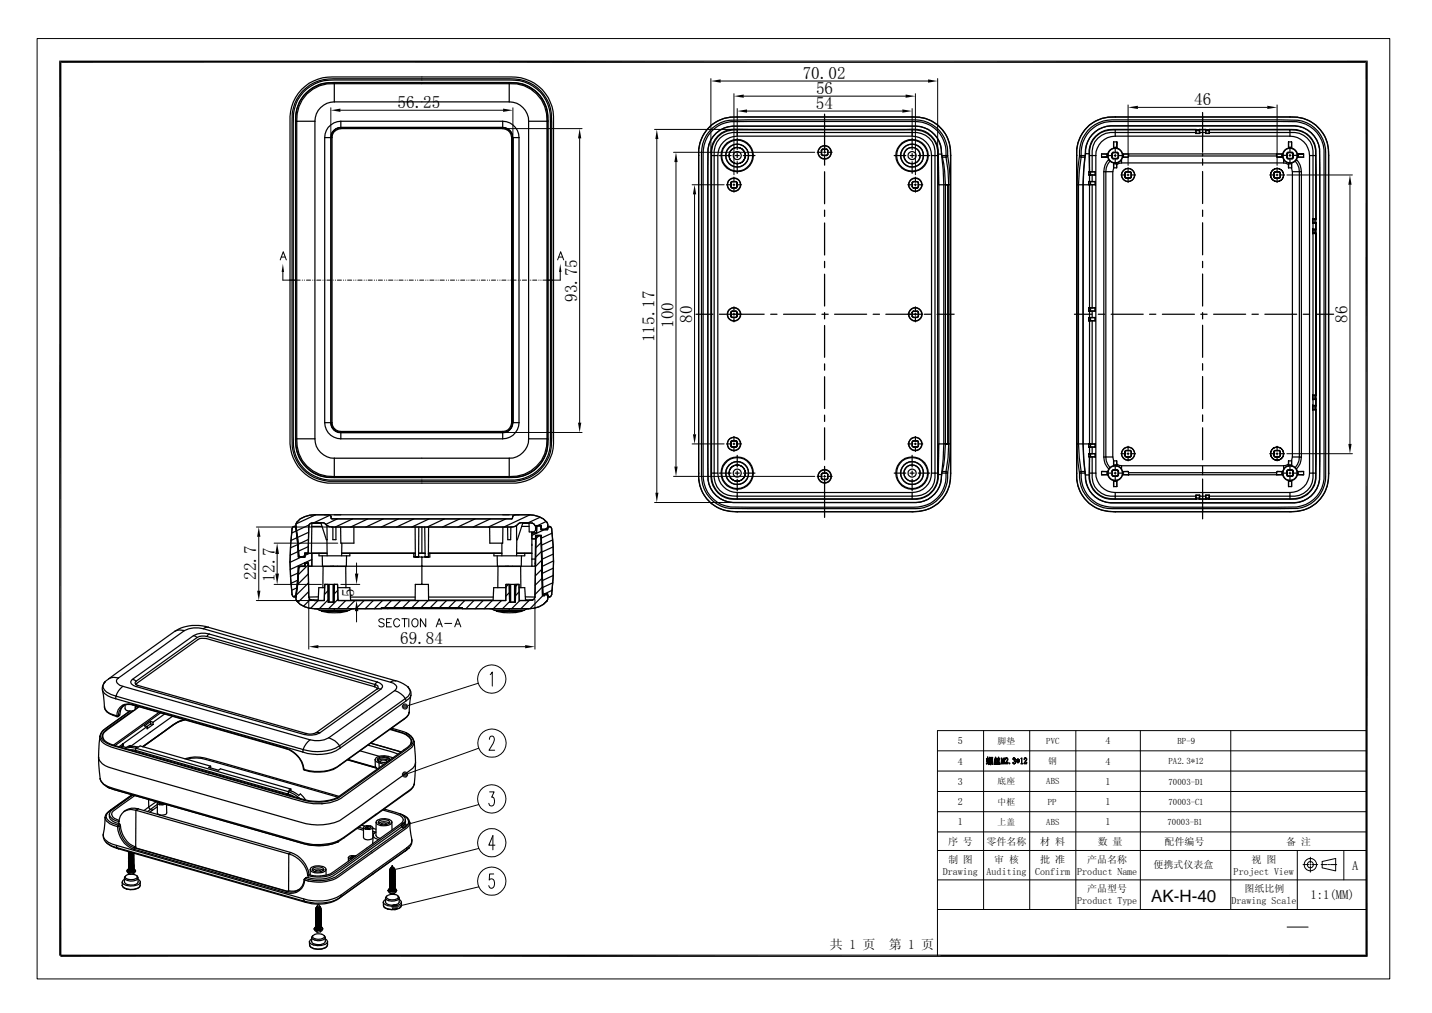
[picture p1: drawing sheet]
<svg xmlns="http://www.w3.org/2000/svg" width="297mm" height="210mm" viewBox="0 0 297 210" stroke-linecap="round" stroke-linejoin="round" font-family="sans-serif">
<defs><g id="words">
<g font-size="3.6">
<text x="166.5" y="16.3">70.02</text>
<text x="82.5" y="22.3">56.25</text>
<text x="169.2" y="22.5">54</text>
<text x="169.2" y="19.4">56</text>
<text x="247.7" y="21.8">46</text>
<text x="119.7" y="62.6" transform="rotate(-90 119.7 62.6)">93.75</text>
<text x="135.8" y="70.9" transform="rotate(-90 135.8 70.9)">115.17</text>
<text x="139.7" y="68" transform="rotate(-90 139.7 68)">100</text>
<text x="143.5" y="66.9" transform="rotate(-90 143.5 66.9)">80</text>
<text x="279.5" y="66.9" transform="rotate(-90 279.5 66.9)">86</text>
<text x="53.2" y="120.2" transform="rotate(-90 53.2 120.2)">22.7</text>
<text x="57" y="120.6" transform="rotate(-90 57 120.6)">12.7</text>
<text x="73.4" y="123.7" transform="rotate(-90 73.4 123.7)">5</text>
<text x="83" y="133.6">69.84</text>
</g>
<text font-size="3.5" x="238.8" y="187">AK-H-40</text>
<g font-size="2.7">
<text x="172.1" y="196.8">共 1 页</text>
<text x="184.3" y="196.8">第 1 页</text>
</g>
<g font-size="2.6">
<text x="280.5" y="180.3">A</text>
<text x="271.8" y="186.4">1:1(MM)</text>
</g>
<g font-size="2.1">
<text x="198.7" y="154.3">5</text>
<text x="229.3" y="154.3">4</text>
<text x="198.7" y="158.5">4</text>
<text x="229.3" y="158.5">4</text>
<text x="198.7" y="162.7">3</text>
<text x="198.7" y="166.9">2</text>
<text x="229.3" y="162.7">1</text>
<text x="229.3" y="166.9">1</text>
<text x="198.7" y="171.1">1</text>
<text x="229.3" y="171.1">1</text>
<text x="196.6" y="175.1">序 号</text>
<text x="196.6" y="178.9">制 图</text>
<text x="204.6" y="175.1">零件名称</text>
<text x="206.2" y="178.9">审 核</text>
<text x="215.8" y="179">批 准</text>
<text x="215.8" y="175.1">材 料</text>
<text x="225.5" y="179">产品名称</text>
<text x="227.7" y="175.1">数 量</text>
<text x="239.2" y="180">便携式仪表盒</text>
<text x="241.5" y="175.1">配件编号</text>
<text x="259.6" y="178.9">视 图</text>
<text x="266.8" y="175.1">备 注</text>
<text x="195.5" y="181.3">Drawing</text>
<text x="204.6" y="181.3">Auditing</text>
<text x="214.7" y="181.4">Confirm</text>
<text x="223.4" y="181.4">Product Name</text>
<text x="225.5" y="185">产品型号</text>
<text x="255.9" y="181.3">Project View</text>
<text x="258.1" y="184.9">图纸比例</text>
<text x="223.4" y="187.4">Product Type</text>
<text x="255.4" y="187.4">Drawing Scale</text>
</g>
<g font-size="1.8">
<text x="206.9" y="154.2">脚垫</text>
<text x="217" y="154.2">PVC</text>
<text x="244.2" y="154.3">BP-9</text>
<text x="217.4" y="158.4">钢</text>
<text x="242.4" y="158.4">PA2.3*12</text>
<text x="206.9" y="166.8">中框</text>
<text x="206.9" y="162.6">底座</text>
<text x="217" y="162.6">ABS</text>
<text x="217.3" y="166.8">PP</text>
<text x="242.4" y="166.8">70003-C1</text>
<text x="242.4" y="162.6">70003-D1</text>
<text x="206.9" y="171.1">上盖</text>
<text x="217" y="171">ABS</text>
<text x="242.1" y="171">70003-B1</text>
</g>
</g></defs>
<g fill="none" stroke="#000" stroke-width=".25">
<path d="M62.7 18.9a8.4 8.4 0 0 1 6.5-2.6h34.6a12.6 12.6 0 0 1 6 .8 8.3 8.3 0 0 1 4.6 8.4v65.1a8.3 8.3 0 0 1-8.6 9.2h-34.6a12.2 12.2 0 0 1-6-.8 8.3 8.3 0 0 1-4.6-8.4v-65.1a8.5 8.5 0 0 1 2.1-6.6zM62.9 19.1a8.2 8.2 0 0 1 6.4-2.5h34.4a13.3 13.3 0 0 1 5.9 .7 8.1 8.1 0 0 1 4.6 8.4v64.7a8 8 0 0 1-8.5 9.1h-34.4a11.8 11.8 0 0 1-5.9-.7 8 8 0 0 1-4.6-8.4v-64.7a8.5 8.5 0 0 1 2.1-6.6zM63.5 19.2a7.4 7.4 0 0 1 5.9-2.1h36.2a7.5 7.5 0 0 1 8.1 8.2v65.5a7.5 7.5 0 0 1-8.1 8.2h-36.2a7.5 7.5 0 0 1-8.1-8.2v-65.5a7.8 7.8 0 0 1 2.2-6.1zM63.7 19.5a7.2 7.2 0 0 1 5.6-2.2h36.3a7.4 7.4 0 0 1 7.8 7.8v65.9a7.4 7.4 0 0 1-7.8 7.8h-36.3a7.4 7.4 0 0 1-7.8-7.8v-65.9a7.6 7.6 0 0 1 2.2-5.6zM69.3 17.1v4M105.6 17.1h-36.3a7.5 7.5 0 0 0-8 8M105.6 17.1a7.4 7.4 0 0 1 8 8M105.6 17.1v4M61.3 25.1v65.9M61.3 25.1h4M65.3 25.1v65.9M67.3 28.5h1.6"/>
<path d="M67.3 28.5v59.1M68.7 28.5v59.1zM68.9 28.5v59.1M69.2 27l.4-.3 1.1-.3h33.6a2.17 2.17 0 0 1 2.1 2.1v59.1a2.1 2.1 0 0 1-2.1 2.1h-33.6a2.03 2.03 0 0 1-2.1-2.1v-59.1l.1-.5zM69.3 21.1a4 4 0 0 0-4 4M69.3 21.1h36.3M70.7 26.7a1.91 1.91 0 0 0-1.8 1.8M70.7 26.5a2.02 2.02 0 0 0-2 2 2.1 2.1 0 0 1 2-2h33.6a2.1 2.1 0 0 1 2 2v59.1a2.02 2.02 0 0 1-2 2.1 2.02 2.02 0 0 0 2-2.1v-59.1a2.02 2.02 0 0 0-2-2M70.7 25.1a3.4 3.4 0 0 0-3.4 3.4M70.7 25.1v1.4M70.7 25.1h33.6M70.7 26.5h33.6"/>
<path d="M70.7 26.7h33.6M70.7 26.5v.2M104.3 26.7a1.91 1.91 0 0 1 1.8 1.8M104.3 25.1a3.4 3.4 0 0 1 3.3 3.4M104.3 25.1v1.4M104.3 26.5v.2M105.6 21.1a4 4 0 0 1 4 4M106.1 28.5h1.5M106.1 28.5v59.1M107.6 28.5v59.1M109.6 25.1v65.9M109.6 25.1h4"/>
<path d="M113.6 25.1v65.9M144.9 32.3a7.4 7.4 0 0 1 8-8.1h36.3a7.4 7.4 0 0 1 7.9 8.1M144.9 32.3v65.8M144.9 32.3v65.8a7.4 7.4 0 0 0 8 8h36.3a7.4 7.4 0 0 0 8-8M144.9 32.3h.1M147.6 32.3h1.3M147.6 32.3v65.8M148.9 32.3v65.8M149.2 32.3h2.4M149.3 28.7a4.6 4.6 0 0 1 3.6-1.2h36.3a4.2 4.2 0 0 1 4.7 4.8v65.8a4.2 4.2 0 0 1-4.7 4.8h-36.3a4.2 4.2 0 0 1-4.8-4.8v-65.8a4.6 4.6 0 0 1 1.2-3.6zM150.7 38.3h1M151.5 38.7l.3 .3"/>
<path d="M151.5 37.9h.1M151.5 38.7h.1M151.5 37.9v.8M151.6 38.7l.2 .2M151.6 37.9v.8M151.8 37.7l-.2 .2M151.8 37.6l-.3 .3M151.8 37.6h.8M151.8 38.9h.8M151.8 39h.8M151.8 37.6v.1M151.8 38.9v.1"/>
<path d="M152.1 38.3h.3M152.2 36.7v1.1M152.2 38.1v.4M152.2 38.8v1M152.5 32.3h.8M152.6 37.7l.2 .2M152.6 37.6l.3 .3M152.6 37.6v.1M152.6 38.9v.1M152.8 38.3h1M152.8 38.7l-.2 .2M152.8 37.9h.1"/>
<path d="M152.8 38.7h.1M152.8 37.9v.8M152.9 28.2a4 4 0 0 0-4 4.1M152.9 26.9a4.8 4.8 0 0 0-5.3 5.4M152.9 38.7l-.3 .3M152.9 26.9h36.3M152.9 28.2h36.3M152.9 26.9v1.3M152.9 28.6v2.4M152.9 31.8v.9M152.9 33.5v2.4M152.9 37.9v.8"/>
<path d="M154.2 32.3h2.4M169.5 31.6h1M170.3 32l.3 .3M170.3 31.2h.1M170.3 32h.1M170.3 31.2v.8M170.4 32l.2 .2M170.4 31.2v.8M170.6 31l-.2 .2M170.6 30.9l-.3 .3M170.6 32.3h.8M170.6 30.9h.8"/>
<path d="M170.6 31h.8M170.6 32.2h.8M170.6 30.9v.1M170.6 32.2v.1M170.8 31.6h.4M171 26.2h17.3a6.1 6.1 0 0 1 6.1 2.4 6 6 0 0 1 .9 3.3M171 26.2h-19a5.4 5.4 0 0 0-5.2 4.7v68.5a5.4 5.4 0 0 0 5.2 4.8h19M171 26.2h17.3a6.1 6.1 0 0 1 6.1 2.4 5.2 5.2 0 0 1 .9 3.3M171 26.2h.1M171 23.7v8M171 32.1v2.1M171 35.6v6.6"/>
<path d="M171.4 31l.3 .2M171.4 30.9l.3 .3M171.4 30.9v.1M171.4 32.2v.1M171.6 31.6h1M171.7 32l-.3 .2M171.7 31.2h.1M171.7 32h.1M171.7 31.2v.8M171.7 32l-.3 .3M185.5 32.3h2.4M188.3 38.3h1"/>
<path d="M188.8 32.3h.8M189.2 28.2a4 4 0 0 1 4 4.1M189.2 26.9a4.8 4.8 0 0 1 5.3 5.4M189.2 38.7l.2 .3M189.2 24.2h-36.3a7.4 7.4 0 0 0-8 8.1M189.2 24.2a7.4 7.4 0 0 1 8 8.1M189.2 24.2h.1M189.2 26.9v1.3M189.2 28.6v2.4M189.2 31.8v.9M189.2 33.5v2.4M189.2 37.9v.8"/>
<path d="M189.2 37.9h.1M189.2 38.7h.1M189.2 38.7l.2 .2M189.4 37.7l-.2 .2M189.4 37.6l-.2 .3M189.4 37.6h.8M189.4 38.9h.8M189.4 39h.8M189.4 37.6v.1M189.4 38.9v.1M189.6 38.3h.4M189.9 36.7v1.1"/>
<path d="M189.9 38.1v.4M189.9 38.8v1M190.2 37.7l.2 .2M190.2 37.6l.3 .3M190.2 37.6v.1M190.2 38.9v.1M190.4 38.3h1M190.4 38.7l-.2 .2M190.4 32.3h2.5M190.4 37.9h.1M190.4 38.7h.1M190.4 37.9v.8"/>
<path d="M190.5 38.7l-.1 .2-.2 .1M190.5 37.9v.8M193.2 32.3h1.3M193.2 32.3v65.8M194.5 32.3v65.8M194.6 32a4.9 4.9 0 0 0-5.3-5.2h-37a4.8 4.8 0 0 0-4.9 4.7v67.3a4.8 4.8 0 0 0 4.9 4.7h35.4a7.5 7.5 0 0 0 4.8-.8 4.9 4.9 0 0 0 2.1-4.3M194.6 32h.7M194.6 32l.1 6.3M194.7 38.3v53.7M195.3 32l.3 3.1 .1 3.2v53.7l-.1 3.2-.3 3.2M195.3 32l.1 .3M195.3 31.9h.1"/>
<path d="M195.4 32.3h1.1M195.4 32.3v.3M195.4 32.6l.5 2.8 .2 2.9v53.7l-.2 2.9-.5 2.8M195.4 32.6h.8M196.2 32.6l.4 2.8 .2 2.9h-2.1M196.2 32.6a6.5 6.5 0 0 0-6.7-7.4h-38a6.5 6.5 0 0 0-5.7 6.8v64.4a9.8 9.8 0 0 0 1 5.7 6.4 6.4 0 0 0 4.7 3h34.3a14.4 14.4 0 0 0 6.4-.4 6.5 6.5 0 0 0 4-7M196.5 38.3v53.7zM196.5 32.3a6.8 6.8 0 0 0-6.7-7.5l-38.4 .1a6.8 6.8 0 0 0-5.9 6.8v64.9a9.6 9.6 0 0 0 1.1 5.8 6.6 6.6 0 0 0 4.8 3h38.4a6.8 6.8 0 0 0 6.7-7.3l.5-3 .1-3.1v-53.7M196.5 32.3v.2l-.3 .1M196.5 32.3l.3 2 .3 4M197.1 38.3h-.3v53.7l-.2 2.9-.4 2.8M197.1 32.3v65.8"/>
<path d="M197.1 32.3h.1M197.2 32.3v65.8M223.3 32.3v65.8M223.3 32.3v65.8a7.4 7.4 0 0 0 8 8h36.2a7.4 7.4 0 0 0 8.1-8M223.3 32.3h.1M224.2 32.6l-.3 2.8-.2 2.9v53.7l.2 2.9 .3 2.8M224.2 32.6a6.6 6.6 0 0 1 6.8-7.4h37.9a6.4 6.4 0 0 1 5.7 6.8v64.4a9.9 9.9 0 0 1-.5 4.8 6.4 6.4 0 0 1-5.2 3.9h-34.2a14.8 14.8 0 0 1-6.4-.4 6.7 6.7 0 0 1-4.1-7M224.2 32.6h.8M225 32.6l-.4 5.7v53.7l.4 5.7M225 32.3h-1.1l.1 .2 .2 .1M225 32.3v.3M225.1 31.9l-.3 3.2-.1 3.2v53.7l.1 3.2 .3 3.3"/>
<path d="M225.1 31.9a5.5 5.5 0 0 1 5.3-5.8h38.1a5.5 5.5 0 0 1 5.2 4.8v68.6a5.5 5.5 0 0 1-5.2 4.7h-36.4a5.9 5.9 0 0 1-6.8-4l-.2-1.7M225.1 31.9a5.5 5.5 0 0 1 5.3-5.8h38.1a5.5 5.5 0 0 1 5.2 4.7v68.7a5.5 5.5 0 0 1-5.2 4.8h-36.4a5.9 5.9 0 0 1-6.8-4.1l-.2-1.7M225.1 31.9l-.1 .4M225.1 31.9h.8M225.8 38.3h1.4M225.9 31.9l.1 3.7v-3.3M226 36.3v.6zM226 37.6h-.2v.7M226 32.3h1.3M226 35.6h1.2v.7M226 38.3v25.5M226.2 37.7l-.4-.1v.7"/>
<path d="M226.2 37.7l1-.1v.7h-3.8M226.2 35.6v.7M226.2 37.7v.6M226.5 36.3v1.3h-.5v-.7M226.5 38.3v25.5h.7v.7h-1.4M227.2 35.6h-1.4v.7h1.4M227.3 32.3v65.8M228.5 31.9h1.2M228.5 31.9l1.1 .1M228.5 32.6h1.2M228.5 31.9v.7M228.9 35.6h1.9"/>
<path d="M228.9 35.6v59.1M229.6 32.3h1.1M229.6 32h.2M229.6 32.5h.2M229.6 32.5l-1.1 .1M229.6 32v.5M229.7 32.6l.2 .5M229.7 31.9l.1 .1M229.8 32.5l-.1 .1M229.8 32v.5M230.2 33.4l-.3-.3a3.6 3.6 0 0 0-1 2.5M230.2 33.4l.8 .4"/>
<path d="M230.2 33.4l-.8 1.4v.8v59.1v.8l.8 1.4M230.6 32.7l.3 .2M230.6 31.9h.1M230.6 31.9v.8M230.7 32.6l.3 .2M230.7 31.9v.7M230.7 32.6l-.1 .1M230.8 35.6v59.1M230.9 31.6l-.3 .3M230.9 31.6h.8M230.9 32.9h.8M230.9 31.6l.1 .1"/>
<path d="M231 31.7l-.3 .2M231 30.7a1.56 1.56 0 0 0-1.3 1.2M231 33.8l-.2 1.8M231 33.8h.6M231 30.7h.6M231 31.7h.6M231 32.8h.6M231 33.9h.6M231 32.8l-.1 .1M231.1 32.3h.4M231.3 28.2a4 4 0 0 0-4 4.1M231.3 26.9a4.8 4.8 0 0 0-5.3 5.4"/>
<path d="M231.3 26.9v1.3M231.3 30.5v1.2M231.3 32v.5M231.3 32.8v1.2M231.3 26.9h16.7M231.3 28.2h36.2M231.6 33.8v1h-.6M231.6 31.7l.3 .2M231.6 30.7a1.59 1.59 0 0 1 1.2 1.2M231.6 29.4h-.6v1.3M231.6 29.4v1.3M231.6 29.4v1.2h-.6"/>
<path d="M231.6 32.8l.1 .1M231.7 31.6l.3 .3M231.7 31.6l-.1 .1M231.9 32.6l-.3 .2M231.9 32.3h1.1M231.9 32.6l.1 .1M231.9 31.9v.7M232 32.7l-.3 .2M232 31.9v.8M232 31.9h-.1M232.5 36.3h1M232.6 33.1l-.6 .5-.4 .2"/>
<path d="M232.6 33.8l-1 .3M232.6 33.8h33.6M232.6 33.1v.7M232.8 31.9h33.2M232.8 31.9v.7M232.8 32.6l-.2 .5M232.8 32h.2M232.8 32.5h.2M232.8 32.6h1.2M233 32l1.1-.1v.4M233 32.5l1 .1M233 32v.5"/>
<path d="M233.3 36.7l.3 .2M233.3 35.9h.1M233.3 35.9v.8M233.3 36.7h.1M233.6 35.6l-.3 .3M233.6 35.6h.8M233.6 35.6h.7M233.6 36.9h.7M233.6 36.9h.8M233.6 35.6h.1M233.6 36.9h.1M233.8 36.3h.3"/>
<path d="M234 34.8v1M234 36.1v.3M234 36.8v1M234.1 32.3l-.1 .3M234.1 32.3h30.7M234.3 35.6l.3 .3M234.3 36.9h.1M234.4 35.6l.2 .3M234.4 35.6h-.1M234.5 36.3h1M234.6 35.9h.1M234.6 35.9v.8"/>
<path d="M234.6 36.7l-.3 .2M234.6 36.7l-.2 .2M248 27.5h-16.7a4.2 4.2 0 0 0-4.8 4.8v3.3M248 26.9v.8M248 27.7h.8M248.1 26.9h.6zM248.1 26.8h-15.8a6.3 6.3 0 0 0-4.5 1 4.6 4.6 0 0 0-1.9 4.1M248.1 26.9h.1M248.1 27.1h.6M248.1 27.6h.6M248.1 26.8v.8M248.1 26.8l-.1 .1"/>
<path d="M248.1 27.6l-.1 .1M248.7 26.8h1.4M248.7 26.9h.1M248.7 27.6l.1 .1M248.7 26.8l.1 .1M248.7 26.8v.8M248.8 26.9v.8M248.8 27.5h1.3M249.4 27.5v.7M249.4 24.2h18.1a7.4 7.4 0 0 1 8 8.1M249.4 23.3v8.3M249.4 31.9v.4"/>
<path d="M249.4 32.9v1.3M249.4 35.6v6.6M249.5 24.2h-18.2a7.4 7.4 0 0 0-8 8.1M250.1 27.7h.7M250.1 26.8l-1.3 .1M250.1 26.8v.9M250.1 26.9h.7M250.1 27.1h.7M250.8 26.8h16.9a4.7 4.7 0 0 1 5.2 4.1l.1 14.5M250.8 27.6l-.7 .1M250.8 27.6v.1M250.8 26.8v.1"/>
<path d="M250.8 26.8v.8M250.8 27.7v-.2h16.7a4.2 4.2 0 0 1 4.8 4.8l-.1 13.1M250.8 26.9h16.7M250.8 26.9v.6M263.3 36.3h1.1M264.2 36.7l.2 .2M264.2 35.9h.1M264.2 35.9v.8M264.2 36.7l.3 .2M264.2 36.7h.1M264.4 35.6l-.2 .3M264.4 35.6h.9"/>
<path d="M264.4 35.6h.1M264.4 36.9h.9M264.5 35.6l-.3 .3M264.5 35.6h.8M264.5 36.9h.8M264.5 36.9h-.1M264.7 36.3h.3M264.8 32.3l.1 .3M264.9 32.6h1.1M264.9 34.8v1M264.9 36.1v.3M264.9 36.8v1"/>
<path d="M265.3 35.6l.2 .3M265.3 36.9h.1M265.3 35.6h.1M265.4 36.3h1M265.5 35.9h.1M265.5 35.9v.8M265.5 36.7l-.2 .2M265.8 32.2h1.1M265.9 32l-1.2-.1 .1 .4M265.9 32h.2M265.9 32.5h.2M265.9 32.5l-1 .1"/>
<path d="M265.9 32v.5M266 32.6l.2 .5M266 31.9l.1 .1M266.1 32v.5M266.1 32.5l-.1 .1M266.2 33.1l.6 .5 .4 .2M266.2 33.8l1 .3M266.2 33.1v.7M266.9 32.7l.3 .2M266.9 32.7l.3 .1M266.9 31.9h.1M266.9 31.9v.8"/>
<path d="M267.2 31.6l-.3 .1v.2M267.2 31.6v.1M267.2 31.6h.8M267.2 32.9h.8M267.2 31.7l-.3 .2M267.2 30.7a1.56 1.56 0 0 0-1.2 1.2M267.2 30.7v-1.3h.7v1.3a1.56 1.56 0 0 1 1.2 1.2M267.2 33.8v1h.7M267.2 33.8h.7M267.2 30.7h.7M267.2 30.6h.7M267.2 31.7h.7"/>
<path d="M267.2 32.8h.7M267.2 33.9h.7M267.2 32.8v.1M267.4 32.2h.4M267.5 28.2a4 4 0 0 1 4.1 4.1M267.5 26.9a4.8 4.8 0 0 1 5.4 5.4M267.5 24.2h-36.2a7.4 7.4 0 0 0-8 8.1M267.5 24.2a7.4 7.4 0 0 1 8.1 8.1v65.8M267.5 24.2h.1M267.5 26.9v1.3M267.5 30.5v1.1M267.5 32v.4"/>
<path d="M267.5 32.8v1.2M267.9 31.7l.3 .2M267.9 32.8l.1 .1M268 31.6l.2 .3M268 31.6l-.1 .1M268 35.6h1.9M268 35.6v59.1M268.2 32.6l-.3 .2M268.2 32.6v.1M268.2 31.9v.7M268.2 32.2h1.1M268.2 32.7l-.2 .2"/>
<path d="M268.2 31.9v.8M268.2 31.9h.1M268.6 33.4l.3-.3a3.6 3.6 0 0 1 1 2.5M268.6 33.4l-.7 .4 .1 1.8M268.6 33.4l.8 1.4 .1 .8v59.1M269.1 32v.5M269.1 32.5v.1M269.1 32h.1M269.1 32.5h.1M269.1 32.6l-.2 .5M269.1 31.9v.1M269.1 31.9h1.3"/>
<path d="M269.1 32.6h1.3M269.2 32.5l1.2 .1M269.2 32v.5M269.9 35.6v59.1M270.4 31.9l-1.2 .1M270.4 31.9v.7M271.6 32.3h1.3M271.6 32.3v65.8M272.9 32.3v13.1M275.5 32.3v65.8M275.5 32.3h.1M60.1 58.1v32.8a8.6 8.6 0 0 0 8.9 9.3h34.9a11.7 11.7 0 0 0 6.1-.9 8.6 8.6 0 0 0 4.8-8.4v-32.8"/>
<path d="M60.1 58.1v-32.9a8.6 8.6 0 0 1 8.9-9.2h34.9a12.3 12.3 0 0 1 6.1 .8 8.5 8.5 0 0 1 4.8 8.4v32.9M60.1 58.1h1.2M113.6 58.1h1.2M113.6 58.1h.1M171 43.6v1.3M171 46.2v6.7M171 54.2v1.3M171 56.8v6.7M249.4 43.6v1.3M249.4 46.2v6.6M249.4 54.2v1.3M249.4 56.8v6.7"/>
<path d="M272.2 48.4v33.5M272.2 46.3h.7M272.2 47.5h.7M272.2 45.4h.1M272.2 47.5l.1 .1M272.2 45.4v.9M272.2 47.5v.9M272.3 45.4h.6M272.3 48.4h.7M272.3 45.4h.7M272.3 45.4v2.1M272.3 47.6v.8"/>
<path d="M272.3 47.6h.7M272.3 48.4h-.1M272.7 45.4v.8M272.7 47.6v.8M272.9 46.3v1.2M272.9 45.4h.1M272.9 47.5l.1 .1M272.9 45.4v.8zM272.9 47.6v50.5M273 48.4h-.7M273 46.2v1.4M273 48.4v33.5"/>
<path d="M273 46.2l-.8 .1M273 46.2l-.1 .1M144.3 65.1h3.6M149.2 65.1h1.3M150.7 65.1h1M151.5 65.6l.3 .2M151.5 64.8h.1M151.5 65.6h.1M151.5 64.8v.8M151.6 65.6l.2 .2M151.6 64.8v.8M151.8 64.6l-.2 .2"/>
<path d="M151.8 64.5l-.2 .1-.1 .2M151.8 65.8h.8M151.8 64.5h.8M151.8 64.6h.8M151.8 64.5v.1M151.8 65.8h.1M151.9 65.1h6.6M152.2 63.6v1M152.2 65v.4M152.2 65.7v1M152.6 64.6l.2 .2M152.6 64.5l.3 .3"/>
<path d="M152.6 64.5v.1M152.6 65.8h.1M152.8 65.6l-.2 .2M152.8 64.8h.1M152.8 65.6h.1M152.8 64.8v.8M152.9 65.6l-.3 .2M152.9 64.8v.8M159.8 65.1h1.4M162.5 65.1h6.6M170.5 65.1h1.3M171 64.8v1.3"/>
<path d="M171 67.5v6.6M171 75.4v1.3M171 78.1v6.6M173.1 65.1h6.6M181.1 65.1h1.3M183.7 65.1h7.7M189.2 65.6l.2 .2M189.2 64.8v.8M189.2 64.8h.1M189.2 65.6h.1M189.4 64.6l-.2 .2M189.4 64.5l-.2 .3"/>
<path d="M189.4 65.8h.8M189.4 64.5h.8M189.4 64.5v.1M189.4 65.8h.1M189.4 64.6h.8M189.9 63.6v1M189.9 65v.4M189.9 65.7v1M190.2 64.6l.2 .2M190.2 64.5l.2 .1 .1 .2M190.2 64.5v.1M190.2 65.8h.1"/>
<path d="M190.4 65.6l-.2 .2M190.4 64.8v.8M190.4 64.8h.1M190.4 65.6h.1M190.5 65.6l-.3 .2M190.5 64.8v.8M191.7 65.1h1.3M194.3 65.1h3.6M222.8 65.1h3.7M225.8 65.8v.7h1.4M225.8 65.8h1.4v.7M225.8 65.8v.1"/>
<path d="M225.8 63.8v.7M225.8 65.9v.6M225.8 64.5h1.4M225.8 65.9h1.4M225.8 64.5h.1M226 64.5v1.3M226 66.5v25.5M226.2 63.8v.7M226.2 65.9v.6M226.5 64.5v1.3M226.5 66.5v25.5M227.2 63.8h-1.4v.7"/>
<path d="M227.8 65.1h1.3M230.5 65.1h6.6M238.4 65.1h1.3M241.1 65.1h6.6M249 65.1h1.4M249.4 64.8v1.3M249.4 67.4v6.7M249.4 75.4v1.3M249.4 78.1v6.6M251.7 65.1h6.7M259.7 65.1h1.3M262.3 65.1h6.6"/>
<path d="M270.3 65.1h1.3M273 65.1h3.6M61.3 91a7.4 7.4 0 0 0 8 8M61.3 91h4M65.3 91a4 4 0 0 0 4 4M67.3 87.6a3.3 3.3 0 0 0 3.4 3.4M67.3 87.6h1.6M68.7 87.6a1.99 1.99 0 0 0 2 2.1M68.9 87.6a1.82 1.82 0 0 0 1.8 1.8M69.3 99h36.3M69.3 95h36.3M69.3 95v4"/>
<path d="M70.7 89.7h33.6zM70.7 91h33.6M70.7 89.4v1.6M70.7 89.4h33.6M104.3 89.4v1.6M105.6 95v4M106.1 87.6a1.91 1.91 0 0 1-1.8 1.8M106.1 87.6h1.5M107.6 87.6a3.4 3.4 0 0 1-3.3 3.4M109.6 91a4 4 0 0 1-4 4M109.6 91h4M113.6 91a7.4 7.4 0 0 1-8 8"/>
<path d="M144.9 98.1a7.5 7.5 0 0 0 7.7 8h36.8a7.4 7.4 0 0 0 7.7-8M144.9 98.1h.1M147.6 98.1a4.8 4.8 0 0 0 5.3 5.3M147.6 98.1h1.3M148.9 98.1a4 4 0 0 0 4 4M149.2 98.1h2.4M150.7 92h1M151.5 92.4l.3 .3M151.5 91.6v.8M151.5 91.6h.1M151.5 92.4h.1M151.6 92.4l.2 .2"/>
<path d="M151.6 91.6v.8M151.8 91.4l-.2 .2M151.8 91.3l-.3 .3M151.8 92.7h.8M151.8 91.3v.1M151.8 92.6v.1M151.8 91.3h.8M151.8 91.4h.8M151.8 92.6h.8M152.1 92h.3M152.2 90.5v1M152.2 91.9v.3"/>
<path d="M152.2 92.6v1M152.5 98.1h.8M152.6 91.4l.2 .2M152.6 91.3l.3 .3M152.6 91.3v.1M152.6 92.6v.1M152.8 92h1M152.8 92.4l-.2 .2M152.8 91.6v.8M152.8 91.6h.1M152.8 92.4h.1M152.9 92.4l-.3 .3"/>
<path d="M152.9 91.6v.8M152.9 94.4v2.4M152.9 97.7v.8M152.9 99.3v2.5M154.2 98.1h2.4M169.5 98.8h1M170.3 99.1l.3 .3M170.3 98.3v.8M170.3 98.3h.1M170.3 99.1h.1M170.4 99.1l.2 .2M170.4 98.3v.8"/>
<path d="M170.6 98.1l-.2 .2M170.6 98.1l-.3 .2M170.6 98.1h.8M170.6 98.1h.1M170.6 99.3v.1M170.6 99.3h.8M170.6 99.4h.8M170.8 98.8h.4M171 86.1v1.3M171 88.7v6.6M171 96.7v1.5M171 98.6v.3"/>
<path d="M171 99.3v8M171.4 98.1l.3 .2M171.4 98.1h.1M171.4 99.3v.1M171.6 98.8h1M171.7 99.1l-.3 .2M171.7 98.3v.8M171.7 98.3h.1M171.7 99.1h.1M171.7 99.1l-.3 .3M185.5 98.1h2.4M188.3 92h1"/>
<path d="M188.8 98.1h.8M189.2 92.4l.2 .3M189.2 91.6v.8M189.2 94.4v2.4M189.2 97.7v.8M189.2 99.3v2.5M189.2 91.6h.1M189.2 92.4h.1M189.2 92.4l.2 .2M189.4 91.4l-.2 .2M189.4 91.3l-.2 .3M189.4 92.7h.8"/>
<path d="M189.4 91.3v.1M189.4 92.6v.1M189.4 91.3h.8M189.4 91.4h.8M189.4 92.6h.8M189.6 92h.4M189.9 90.5v1M189.9 91.9v.3M189.9 92.6v1M190.2 91.4l.2 .2M190.2 91.3l.2 .1 .1 .2M190.2 91.3v.1"/>
<path d="M190.2 92.6v.1M190.4 92h1M190.4 92.4l-.2 .2M190.4 98.1h2.5M190.4 91.6v.8M190.4 91.6h.1M190.4 92.4h.1M190.5 92.4l-.3 .3M190.5 91.6v.8M193.2 98.1a4 4 0 0 1-4 4M193.2 98.1h1.3M194.5 98.1a4.8 4.8 0 0 1-5.3 5.3"/>
<path d="M194.6 98.4h.7M194.7 92h2.4M194.7 92l-.1 6.4M195.3 98.5a5.5 5.5 0 0 1-5.3 5.7h-19M195.3 98.5a5.4 5.4 0 0 1-5.3 5.7h-19M195.3 98.5h.1M195.4 98.1l-.1 .3M195.4 97.7h.8M195.4 97.7v.4M196.2 97.7l.3 .1v.3h-1.1M197.1 98.1h.1M223.3 98.1a7.4 7.4 0 0 0 7.7 8h36.8a7.4 7.4 0 0 0 7.7-8"/>
<path d="M223.3 98.1h.1M223.4 92v-53.7l.1-3 .4-3a6.8 6.8 0 0 1 6.8-7.5l38.4 .1a6.7 6.7 0 0 1 5.8 6.8v64.9a8.9 8.9 0 0 1-1 5.8 6.4 6.4 0 0 1-4.8 3h-38.4a6.8 6.8 0 0 1-6.8-7.3M223.4 92v2.1l.5 4M223.4 92h3.8v.7h-.7M223.9 98.1h1.1M224.2 97.7l-.2 .1-.1 .3M224.2 97.7h.8M225 97.7v.4M225 98.1l.1 .4M225.1 98.5h.8M225.8 92.1v.6h.2M225.8 92.1v.6h.4"/>
<path d="M225.8 92.1h1.4M225.9 98.5a4.7 4.7 0 0 0 4.9 5h17.3M226 93.4v.7zM226 98.1a4.8 4.8 0 0 0 5.3 5.3M226 98.1h1.3M226 98.1v-3.4l-.1 3.8M226.2 92.1v.6M226.2 94.1v.6M226.2 92.7h1M226.5 92.7h-.5v.7M226.5 94.7v3.4a4.2 4.2 0 0 0 4.8 4.8h16.7v-.2M226.5 92.7v1.4l.7-.1v.7h-1.2"/>
<path d="M227.2 94.1h-1.4v.6h1.4M227.3 98.1a4 4 0 0 0 4 4M228.5 97.7v.7M228.5 97.7l1.1 .1M228.5 97.7h1.2M228.5 98.4h1.2M228.9 94.7a3.4 3.4 0 0 0 1 2.5M228.9 94.7h1.9M229.6 98.1h1.1M229.6 97.8v.6M229.6 97.8h.2M229.6 98.4h.2"/>
<path d="M229.6 98.4h-1.1M229.7 98.4a1.56 1.56 0 0 0 1.3 1.2M229.7 97.7l.1 .1M229.8 97.8v.6M229.8 98.4h-.1M229.9 97.2l-.2 .5M230.2 96.9l-.3 .3M230.6 98.5l.3 .3M230.6 97.7v.8M230.6 97.7h.1M230.7 98.4l.3 .3M230.7 98.4l-.1 .1"/>
<path d="M230.7 97.7v.7M230.8 94.7l.2 1.9M230.9 97.4l-.3 .3M230.9 98.8h.8M230.9 97.4h.8M230.9 97.4l.1 .1M231 97.5l-.3 .2M231 96.6l-.8 .3M231 99.6v1.3h.6M231 95.5h.6v1.1M231 99.6h.6M231 96.6h.6"/>
<path d="M231 98.7l-.1 .1M231 99.8h.6v1.1M231 96.4h.6M231 97.5h.6M231 98.7h.6M231.1 98.1h.4M231.3 96.3v1.2M231.3 97.9v.4M231.3 98.7v1.1M231.6 96.6l.4 .1 .6 .6M231.6 96.2l1 .4M231.6 99.6v1.3"/>
<path d="M231.6 97.5l.3 .2M231.6 98.7l.1 .1M231.7 97.4l.3 .3M231.7 97.4l-.1 .1M231.9 98.4l-.3 .3M231.9 98.1h1.1M231.9 97.7v.7M231.9 98.4l.1 .1M232 98.5l-.3 .3M232 97.7h-.1M232 97.7v.8M232.5 94.1h1"/>
<path d="M232.6 96.6h33.6M232.6 97.3l.2 .4M232.6 96.6v.7M232.8 98.4a1.59 1.59 0 0 1-1.2 1.2M232.8 97.7v.7M232.8 97.7h1.2M232.8 97.8h.2M232.8 98.4h.2M232.8 98.4h33.2M233 97.8v.6M233.3 94.4l.3 .3M233.3 93.6v.8"/>
<path d="M233.3 93.6v.1M233.3 94.4h.1M233.3 93.7v.7M233.6 93.4l-.3 .2M233.6 93.4l-.3 .3M233.6 94.7h.8M233.6 93.4h.1M233.6 94.7h.1M233.6 94.7h.7M233.6 93.4h.8M233.6 93.4h.7M233.8 94.1h.3"/>
<path d="M234 97.7l.1 .3M234 97.7l-1 .1M234 92.5v1M234 93.9v.3M234 94.6v.9M234.1 98v.4h-1.1M234.1 98h30.7M234.3 93.4l.3 .2M234.3 94.7h.1M234.4 93.4l.2 .2M234.4 93.4h-.1M234.5 94.1h1"/>
<path d="M234.6 94.4l-.3 .3M234.6 94.4h.1M234.6 94.4l-.2 .3M234.6 93.6v.8M249.4 86v1.4M249.4 88.7v6.6M249.4 96.6v1.8M249.4 99.3v8.3M263.3 94.1h1.1M264.2 94.4l.2 .3M264.2 93.6v.8M264.2 93.6v.1"/>
<path d="M264.2 94.4l.3 .3M264.2 94.4h.1M264.2 93.7v.7M264.4 93.4l-.2 .2M264.4 94.7h.9M264.4 93.4h.1M264.4 93.4h.9M264.5 93.4l-.3 .3M264.5 94.7h-.1M264.5 94.7h.8M264.5 93.4h.8M264.7 94.1h.3"/>
<path d="M264.8 98l-.1 .4h1.2M264.9 97.7l-.1 .3M264.9 97.7l1 .1M264.9 97.7h1.1M264.9 92.5v1M264.9 93.9v.3M264.9 94.6v.9M265.3 93.4l.2 .2M265.3 94.7h.1M265.3 93.4h.1M265.4 94.1h1M265.5 94.4l-.2 .3"/>
<path d="M265.5 94.4h.1M265.5 93.6v.8M265.8 98.1h1.1M265.9 97.8v.6M265.9 97.8h.2M265.9 98.4h.2M266 98.4a1.56 1.56 0 0 0 1.2 1.2M266 97.7l.1 .1M266.1 97.8v.6M266.1 98.4h-.1M266.2 97.3l-.2 .4M266.2 96.6v.7"/>
<path d="M266.9 98.5v.2l.3 .1M266.9 98.5l.3 .2M266.9 97.7v.8M267.2 97.4l-.3 .3M267.2 98.8h.8M267.2 97.4v.1M267.2 97.4h.8M267.2 97.5l-.3 .2M267.2 96.2l-1 .4M267.2 99.6h.7M267.2 98.7v.1M267.2 96.4h.7"/>
<path d="M267.2 97.5h.7M267.2 98.7h.7M267.2 99.8h.7M267.4 98.1h.4M267.5 96.3v1.2M267.5 97.9v.4M267.5 98.7v1.1M267.9 97.5l.3 .2M267.9 96.6a1.46 1.46 0 0 0-1.7 .7M267.9 96.6l.7 .3M267.9 95.5h-.7l.1 1.1M267.9 96.6h.1"/>
<path d="M267.9 98.7l.1 .1M268 97.4l.2 .3M268 97.4l-.1 .1M268 94.7h1.5M268 94.7l-.1 1.9M268.2 98.4l-.3 .3M268.2 98.1h1.1M268.2 97.7v.7M268.2 98.4v.1M268.2 98.5l-.2 .3M268.2 97.7h.1M268.2 97.7v.8"/>
<path d="M268.6 96.9l.3 .3M268.9 97.2l.2 .5M269.1 97.8v.6M269.1 98.4h.1M269.1 97.8h.1M269.1 98.4a1.56 1.56 0 0 1-1.2 1.2v1.3h-.7v-1.3M269.1 97.7v.1M269.1 97.7h1.3M269.1 98.4h1.3M269.2 97.8v.6M269.2 98.4h1.2M269.5 94.7h.4a3.4 3.4 0 0 1-1 2.5"/>
<path d="M269.5 94.7l-.1 .8-.8 1.4M270.4 97.7v.7M270.4 97.7l-1.2 .1M271.6 98.1a4 4 0 0 1-4.1 4M271.6 98.1h1.3M272.2 85l.1 13.1a4.2 4.2 0 0 1-4.8 4.8h-16.7M272.2 84h.1M272.2 82.8h.1M272.2 81.9v.9M272.2 84v1M272.2 81.9h.1M272.2 84l.1 .1"/>
<path d="M272.3 84.9h.7M272.3 84l.7 .1M272.3 81.9h.7M272.3 84.1h.7M272.3 84.9l-.1 .1M272.3 82.8h-.1M272.3 81.9v.9M272.3 82.8v1.2M272.3 84.1v.8M272.3 82.8h.7M272.7 81.9v.9M272.7 84.1v.8"/>
<path d="M272.9 98.1a4.8 4.8 0 0 1-5.4 5.3M273 84.9l-.1 14.5a4.7 4.7 0 0 1-5.2 4.1h-16.9M273 82.8h-.7M273 82.8v1.3M273 84.9l-.1 .1M275.5 98.1h.1M60.6 109.6a54.7 54.7 0 0 0 0 13.6M61 109.1h.4M61 109.1h.1M61.3 109.3l-.2-.2-.3 .1-.2 .4M61.3 109.3h.1M61.3 109.3l.1 .2"/>
<path d="M61.4 109.5l.5 6M61.4 109.1l.4 3 .2 3M61.4 109.5h.1M61.4 109.1v.2M61.4 109.3l.6 5.8M61.5 110.1l-1.1 .4M61.6 111.5l-1.3 .5M61.8 112.9l-1.6 .7M61.8 118.8l-1.6 .7M61.8 114.3l-1.6 .8M61.9 117.4l-.5 6M61.9 115.5h1.3v-.8h1.5v2.7h-.7v-.7h-.8v.7h-1.3"/>
<path d="M61.9 117.4h1.3M62 115.1l.1 .3h.2h.9M62 117.8l-.2 2.8-.4 3.2M62 117.8l-.2 3-.4 3M62.3 117.4l-.3 .4M62.3 117.4h.9v-.6h.7l.1 7M62.5 115.5l-2.4 1.1M63.2 115.2l-.6 .2M63.2 114.7v.8h-1.3M63.9 116.8l.1 7M63.9 117.1l-2 2M64 118.9l-2.2 2.3"/>
<path d="M64 113.3l-2.1 1M64 111.8l-2.1 1M64 116.8h-.8v.6h-.9M64 114.7h.1M64 110.4l-2.3 1M64 109.1l-.1 5.6h-.7v.7v-.7h4.6M64 109.1l-.1 5.6M64.1 108.8l-2.6 1.2M64.2 114.7l-1 .4M64.6 108.5l-.5 .3-.1 .3M64.6 108.5l-.4 .2-.2 .4M64.6 109.1h2.2"/>
<path d="M64.7 114.7v2.7M64.7 116l-4.5 2.1M65.3 106.7h2.7l.6 .3M65.3 106.7a4.4 4.4 0 0 0-3.9 2v.4M65.3 106.7h5.4M65.5 106.7l-4.1 1.9M66.2 114.7v.5h6.4v-.5M66.5 108.4l1.2 3.5h.2l-.1-3M66.6 108.5h-1.9l-.1 6.2M66.8 115.2l.1 2.2M67 108.4l.4 .1M67 108.4l-2.4 .1"/>
<path d="M67.4 108.5l.9 .7 .6 .1M67.4 108.5a1.8 1.8 0 0 0 1.5 .8M67.8 111.9l.1 3.3M68.4 106.8l-3.4 1.6M68.6 117.4h.1M68.6 107l.1 .4 .2 .2h37.2M69 109.3v2.6h.7v-2.6M69.2 117.4h-.5M69.3 106.7h36.3M70 107.6l-2.4 1.1M70 117.4h.1M70.6 109.3l.1 3.3h2.7v-3.3"/>
<path d="M70.9 114.7h15.2M70.9 112.6v2.6M71.9 115.2l-.1 2.2M73.1 107.6l-3.6 1.7M76.3 107.6l-3.6 1.7M79.5 107.6l-3.6 1.7M82.7 107.6l-3.6 1.7M85.8 114.7v.8h3.3v-.8M85.8 107.6l-3.6 1.7M86.1 109.3v6.1h.7l.1-6.1M86.8 114.7h1.4M87.5 109.3v5.4"/>
<path d="M87.5 115.5v5.7M88.1 109.3l.1 6.1h.6l.1-6.1M88.8 114.7h15.3M89 107.6l-3.6 1.7M92.2 107.6l-3.6 1.7M95.4 107.6l-3.6 1.7M98.5 107.6l-3.6 1.7M101.5 109.3l.1 3.3h2.7v-3.3M101.7 107.6l-3.6 1.7M102.4 114.7v.5h6.4v-.5M103.1 115.2l.1 2.2M104.1 112.6v2.6"/>
<path d="M104.3 106.7h5.3M104.9 117.4h.1M104.9 107.6l-3.6 1.7M105.3 109.3v2.6h.6l.1-2.6M105.5 117.4h-.5M106.3 107.4l-.2 .2M106.3 117.4h.1M106.4 107l-.1 .4M107.1 114.7h3.2M107.2 111.9l-.1 3.3zM107.6 108.5l-.4 .4-1.1 .4h-37.2M107.6 108.5a1.66 1.66 0 0 1-1.5 .8h-37.2"/>
<path d="M108 108.4l-.4 .1M108 108.4l2.4 .1M108.2 115.2l-.1 2.2M108.2 109.1h1.6M108.4 108.5h1.4M108.5 108.4l-1.2 3.5h-.2v-3M109.6 106.7h-2.6l-.6 .3M109.6 106.7a4.4 4.4 0 0 1 4 2l-.1 .7M109.7 108.4l.1 1.9h.9l.4-.3v-1M109.9 106.7l-5.4 2.6M110.3 110.3v7.1M110.3 111.7h.8"/>
<path d="M110.3 115.9h.7M110.4 108.5l.3 .1 .2 .4M110.9 109h1.4v.7h.9M110.9 109h1.4v.7M111 115.9v1.5h-47v-.7h-.8v.7M111 116.7h.1M111 116.8h.1M111.1 111.7l-.1 4.2M111.1 109h1.1v.8h1.4v-.3M111.1 111.7v-.7h1.2l.3 12.4-2.7 2.8M111.3 109v1.5h-1M111.4 109h-.1"/>
<path d="M111.8 111.1l-.6 .6M112 107.2l-2.4 1.2M112.3 111.1l-.1 .2M112.3 109l-.1 .2M112.3 112.5l-1.2 1.1M112.3 109.7v.1M112.3 109.7h.9M112.3 114.3l-1.2 1.2M112.3 116.2l-1.3 1.3M112.4 118l-1.4 1.4M112.4 119.9l-1.4 1.4M112.9 109.8l-2.6 1.2"/>
<path d="M113.2 109.7v.1M113.3 108.1l-1.8 .9M113.5 109.4l-.3 .3M113.5 109.6v.2M113.6 109.4l-.1 .4zM113.6 109.3h.1M113.6 109.3l-.1 .1M113.6 109.5l-.6 .2M113.7 109.3l-.1 .5h-1.4v-.8h-.9v1.5h-1v1.2h.8v-.7h1.2l.3 12.4h.3v-.3h.7l.1 .5M113.7 109.1h.2M113.7 109.3l-.1 .2M114.2 109.2l-.5 .1"/>
<path d="M114.2 109.2l.2 .4M114.2 109.2l-.6 .2M114.4 109.6a60.8 60.8 0 0 1 0 13.6M114.5 110.5l-2.2 1M114.6 111.9l-2.3 1.1M114.8 119.3l-2.3 1M114.8 113.4l-2.5 1.1M114.8 117.8l-2.3 1.1M114.8 116.3l-2.4 1.1M114.8 114.8l-2.4 1.1M152.9 103.4h36.3M152.9 102.1h36.3"/>
<path d="M152.9 102.1v1.3M171 104.2h.1M189.2 102.9v.5M189.2 102.1v.8M231.3 102.1v1.3M231.3 103.4h16.7M231.3 102.1h36.2M248 102.9v.5M248 103.4l.1 .1M248 102.7h.1M248 102.7h.8M248.1 103.5h.6z"/>
<path d="M248.1 103.5h.1M248.1 102.7v.8M248.1 102.7h.6M248.1 103.2h.6M248.7 103.5h.1M248.7 102.7v.8M248.7 103.5h1.4M248.8 102.7v.7M248.8 103.4l1.3 .1M248.8 102.9h1.3M248.8 102.7h-.1M248.8 103.4l-.1 .1"/>
<path d="M249.4 102.1v.8M250.1 102.7v.8M250.1 102.7h.7M250.1 103.5h.7M250.1 103.2h.7M250.8 102.7v.8M250.8 103.4h16.7M250.8 102.7v.7M250.8 102.7h.1M250.8 103.4v.1M267.5 102.1v1.3M36.2 130.9l-14.4 10.4a1.89 1.89 0 0 0-.6 1.7"/>
<path d="M38.3 130.7l-1.1-.1-1 .3M38.3 130.7l-13.7 9.8M40.1 131.8l.8 .4M40.1 131.8l-12.6 9M40.9 132.2l-12.7 9M42.2 130.3l38.8 11.1 .5-.3h.6M42.2 130.3a5.5 5.5 0 0 0-3.9 .4M42.9 131.9a2.79 2.79 0 0 0-2 .3M42.9 131.9l34.9 10M43.2 130a8.3 8.3 0 0 0-7 .9M43.2 130h-.5l-.5 .3M43.2 130h.1"/>
<path d="M43.2 130l38.9 11.1M43.4 131.4l-.5 .5M43.4 131.4a4.1 4.1 0 0 0-3.3 .4M43.4 131.4l34.9 10M60.6 123.2l.2 .5M61.1 123.8h.3M61.3 123.6l-.2 .1h-.3M61.3 123.6h.1M61.4 123.8v.4a3.9 3.9 0 0 0 3.9 2M61.4 123.4l-.3 .3h-.3M61.4 123.4h.1M61.4 123.4l-.6 .3"/>
<path d="M61.4 123.4l-.1 .2M61.6 121.9l-1.2 .5M61.7 120.3l-1.4 .6M64 120.8l-2.5 2.6M64 122.7l-2.2 2.2M64 123.8l.3 .5 .3 .1M64 123.8l.2 .4 .4 .2M64.3 124.3l-1.4 1.4M64.6 124.4l2.7 .1v-3.3h.7l.1 3.6h1.2v-3.6h.7l.1 3.3h34.8v-3.3h.7l.1 3.6h1.2l.1-3.6h.6l.1 3.3 2.7-.1M64.6 124.4l2.7 .1v-3.3h2.7l.1 3.3h34.8v-3.3h2.7l.1 3.3 2.7-.1M65.3 126.2l.9 .3M65.3 126.2h44.3"/>
<path d="M66 124.4h-1.4M66 123.7l-2 .1M66.2 126.5h6.3M66.7 126.6h.1M66.8 126.7a11.2 11.2 0 0 0 5.1 0M66.8 126.7l-.1-.1h5.3l-.1 .1M66.8 126.7h5.1M67 121.8v-4.4h4.7v4.4M67.3 121.8h-1.2l-.1 2.7-1.6 1.6M67.5 121.2l-.2 .1M68 121.2l.1 3.6h1.2v-3.6M68 122.5l-.7 .7"/>
<path d="M68.1 124.3l-1.9 1.9M68.3 121.2v3.6M69.1 121.2v3.6M69.3 126.2v.4M70.1 121.8h2.5l.1 2.7M70.1 122.4l-.8 .7M70.1 124.2l-2 2M71.7 124.5l-1.7 1.7M72 126.6h.1M72.7 123.8h13.4M72.7 124.4h13.4M73.4 126.2l-.9 .3"/>
<path d="M73.6 124.5l-1.7 1.7M75.5 124.5l-1.7 1.7M77.4 124.5l-1.7 1.7M79.3 124.5l-1.7 1.7M80.4 126v.2M81.2 124.5l-1.5 1.5M83.1 124.5l-1.5 1.5M85 124.5l-1.5 1.5M86.1 124.5v-3.3h2.7l.1 3.3M86.9 124.5l-1.5 1.5M88.8 124.5l-1.5 1.5M88.9 124.4h13.4"/>
<path d="M88.9 123.8h13.4M90.7 124.5l-1.5 1.5M92.6 124.5l-1.5 1.5M94.5 126v.2M94.5 124.5l-1.5 1.5M95.9 126.2v-.2h-16.8v.2v-.2h16.8v.2h13.7M96.4 124.5l-1.5 1.5M98.3 124.5l-1.7 1.7M100.2 124.5l-1.7 1.7M101.6 126.2l.9 .3M102.1 124.5l-1.7 1.7M102.5 126.5h6.2"/>
<path d="M102.9 126.6h.1M103.1 126.7a11.2 11.2 0 0 0 5.1 0M103.1 126.7l-.2-.1h5.4l-.1 .1M103.1 126.7h5.1M103.2 121.8l.1-4.4h4.7v4.4M104 124.5l-1.7 1.7M104.9 121.8h-2.5l-.1 2.7M105.4 121.2l-.5 .5M105.6 126.2v.4M105.6 121.2l.1 3.6h1.2l.1-3.6M105.7 122.8l-.8 .8M105.7 124.7l-1.5 1.5"/>
<path d="M105.9 121.2v3.6M106.7 121.2v3.6M107.3 121.2l-.3 .3M107.6 121.8h1.2l.2 2.7M107.6 122.7l-.7 .8M107.8 124.5l-1.7 1.7M108.3 126.6h.1M109 124.4h1.4M109 123.7l1.9 .1M109.6 126.2l-.9 .3M109.7 124.5l-1.7 1.7M110.9 123.8l-.2 .5-.3 .1"/>
<path d="M110.9 123.8l-.1 .4-.4 .2M112.5 121.7l-1.6 1.6M112.5 122.7l.1 .3M112.5 123.1h.1M112.9 123.1h.7v.3M112.9 123.1v.3M112.9 123.1h.3M112.9 123.1l-.3 .2M113 123.1v.4h-.5l-.3-12.4h-1l-.3 12.7M113.2 123.1l.3 .3M113.2 123.1h-.2v.4h-.5l-.3-12.4h-1l-.3 12.7M113.2 123.1h.1"/>
<path d="M113.4 124.5l-.6 .7M113.5 123.1v.2M113.5 123.4v-.3l.1 .3M113.5 123.4h.1M113.5 123.4l.1 .4M113.6 123.6h.1M113.6 123.8v.4a4 4 0 0 1-4 2M113.6 123.8h.4M113.6 123.4l.1 .2M114.4 123.2l-.2 .5-.5-.1M114.5 122.4l-1.5 .7M114.7 120.8l-2.1 1"/>
<path d="M20.4 157l.4 4.4M20.4 157a2.55 2.55 0 0 0 2.1 2l38.7 11.1a12.4 12.4 0 0 0 9.2 0l15.2-10.8 .4-.6 .2-.6M20.4 157h.1M20.7 152.6l-.3 4.4M20.7 152.6a1.98 1.98 0 0 0 1.3 1.8l2.1 .8 36.2 10.3a13.1 13.1 0 0 0 9.7 .4l.7-.4 14.7-10.6 .4-.5 .1-.7M21.2 143l.5 3.6M21.2 143a2.48 2.48 0 0 0 1.9 1.6l.9 .3M21.3 152.9l.2 .3M21.3 152.9h.1M21.5 153.2a4 4 0 0 0 2.6 1.4l37.1 10.6a11.8 11.8 0 0 0 8.9 .1l14.5-10.4 .6-.6M21.5 153.2h.1M21.7 146.6a1.57 1.57 0 0 0 1 1.3l1.6 .7"/>
<path d="M21.7 146.6a1.66 1.66 0 0 0 1.2 1.3l1.3 .5M21.7 146.6h.1M21.8 141.4a1.27 1.27 0 0 0 .3 2.1l1.9 .8v.6M24 144.9l38.8 11M24.2 148.4h.3M24.2 148.4l.1 .2M24.5 148.5l-.2 .1M24.5 148.4v.1M24.6 140.5l-1-.1-1 .3M24.6 140.5a.67 .67 0 0 0-.3 1.1l.5 .5 .7 .2M24.8 148.2l-.3 .2M25.3 154.7l.9 .3"/>
<path d="M25.3 154.7l-.3 .2M25.5 154.2v.3l-.2 .2M25.6 146.3a2.85 2.85 0 0 0-.8 2l-.3 .2M25.9 146.2v.7a1.42 1.42 0 0 0 2.2 0v-.6M27 155.4l1.1 .2M27 154.6l-1.1 .5M27 154.6l-.3 .2 1.1-.1 .6 .1M27.6 146.1a2.35 2.35 0 0 0-3.4 2.3M27.6 146.1l31.7 9M27.6 147.4l-3.6 2.5a5.4 5.4 0 0 0-2.8 2.5l.3 .8M27.6 146.1v.1M27.6 146.2a2.21 2.21 0 0 0-3.1 2.2"/>
<path d="M27.6 146.2l31.7 9a5.2 5.2 0 0 1 3.6 4.2M28.1 155.1l-1-.2-1.1 .2M28.1 155.1v.5M28.1 155.6l-.2 .1M28.1 155.6l31.7 9M28.1 155.1l31.7 9M28.2 141.9l.5 .2M28.2 141.9l12.9-9.3 .8-.3 .9 .1 34.9 10M28.2 141.9h.1M28.2 142.3l34.9 10M28.2 141.2l-.2 .4 .2 .3M28.2 141.2l-.7-.4a.6 .6 0 0 0-.2 1l.9 .5"/>
<path d="M28.4 146.4l-.3 .2M28.4 154.8l.3 .1 .4-.3 14.6 4.2M28.4 154.8l-.3 .3M28.7 142.1l34.8 10M28.7 142.1l-.5 .2M28.7 146.5l-.6 .5M28.9 146.5l-7.3 5.3-.3 .5v.6M30.5 150.6l-5.8 4.2M31.2 149.6v.5M31.2 149.6l-1.2 .9 .5 .1M31.2 150.1l-.7 .5M31.2 150.1l.5 .1"/>
<path d="M31.2 149.6l.5 .1M31.7 150.2l-1.2 .9v-.5M31.7 149.7v.5M33 147.7l-9.5 6.8M33.3 147.8l-9.4 6.8M34.1 148l-2.4 1.7M35.8 148.5l-8.6 6.2-.2-.1M38.1 149.2l-1.2 .4-1.1 .7-6.2 4.5M38.3 149.2l-1.2 .4-1.2 .7-6.3 4.5M38.3 149.2a7.2 7.2 0 0 0-3.2 1.7l-5.4 3.9M38.3 157.3a7.3 7.3 0 0 1 4.2-.2l27.9 8M38.8 157.4a7 7 0 0 1 4 .1l27.3 7.8"/>
<path d="M43.7 158.8l-.4 .3 2 .6 .4-.3 14.6 4.2M43.7 158.8v.4M59.3 155.1a5.5 5.5 0 0 1 3.8 4.4M59.3 155.1v.1M62.9 155.4l-.1 .5M62.9 159.4l.2 .2M62.9 159.4h.1M62.9 159.4l.2 .1M63.1 159.5v.1M64.3 153.4l-38.8-11.1a4.2 4.2 0 0 0-1.5 2l38.9 11.1M64.3 153.4a4.5 4.5 0 0 0-1.4 2M65.6 151.9l-1.2 .3-.9-.1"/>
<path d="M65.6 151.9h.7M66.3 151.9a4.7 4.7 0 0 1-3.2 .4l.4-.2M68.2 152.9a5.2 5.2 0 0 1-3.9 .5M68.2 152.9a4.1 4.1 0 0 1 2.2 1.7M70.4 154.6a9.6 9.6 0 0 1-7.5 .8M70.4 154.6l.1 .5M70.5 155.1a9 9 0 0 1-7.7 .8M72 157.5l6.1 1.8M72.1 157.5l6 1.7M72.2 157.4l5.8 1.7M74.7 155.7l4 1.1M76.3 154.5l6.2 1.8"/>
<path d="M76.9 154.1l6.2 1.8M76.9 154l6.3 1.9M77 153.9l-6.4 4.5a8.7 8.7 0 0 1-7.5 1.1M77 153.9v.1M77.7 142.4l.6 .4M77.8 141.9l.6 .3v.3l-.1 .3M77.8 141.9l-.1 .5M77.8 157.5v1.3l.2 .4 .4 .2M77.8 157.5l.3 .4 .5 .2M78.2 142.8l.8 .1M78.3 142.8l-12.7 9.1M78.3 141.4l-.5 .5"/>
<path d="M78.3 141.4a1.05 1.05 0 0 1 1 1l-.3 .5M78.5 157.7h.1M78.6 158.1l1 .3M78.6 158.1v1.1M78.9 158l.1-.4h.3l.9 .1 .1 .3M79 142.9l-12.7 9M80.6 157.6h.1M80.7 157.7a1.85 1.85 0 0 0-2.3 0M80.7 157.6h.1a1.54 1.54 0 0 0-2.4 0l.1 .2M80.8 151.2l2.8 .8a2.69 2.69 0 0 1 1.7 1.6v.4M80.9 157.6l-.1-.3a1.9 1.9 0 0 0-2.6 .1l.2 .4a2.1 2.1 0 0 0 1.9 .2M81 141.4a1.17 1.17 0 0 1 1.2 1.3l-.3 .5"/>
<path d="M81 151.1l2.7 .9a1.96 1.96 0 0 1 1.6 2l-.1 .3M81.2 151l3.1 1M81.5 157.1a3.8 3.8 0 0 0-3.5 0l-.2 .4M81.9 143.2a4.3 4.3 0 0 1 2.2 1.6M81.9 143.2l-13.7 9.7M82.1 141.1l1.6 .7 .9 .6M84.1 144.8l.1 .5M84.1 144.8l-13.7 9.8M84.3 152a1.61 1.61 0 0 1 1 2.6l-15.2 10.9a11.6 11.6 0 0 1-9-.2l-35.5-10.1a9.3 9.3 0 0 1-4.4-1.8 1.52 1.52 0 0 1 .7-2.4l5.1-3.6-4.4 3.1a3.4 3.4 0 0 0-1.9 2.1M84.3 152a2.7 2.7 0 0 1 1.6 1.7M84.3 152h.1M84.6 142.4a1.76 1.76 0 0 1 .6 1.7l-.3 3.6"/>
<path d="M84.6 142.4a1.42 1.42 0 0 1-.5 2.4M84.6 142.4h.1M84.9 147.7a1.97 1.97 0 0 1-1.1 1.4l-13.3 9.5a8 8 0 0 1-7.4 1M84.9 147.7a1.65 1.65 0 0 1-1 1.3l-6.9 4.9M84.9 147.7h.1M85.2 154.3h.1M85.3 144.1a1.96 1.96 0 0 1-1.1 1.2l-13.7 9.8M85.3 154l-.1 .3M85.3 154h.1M85.9 153.7l.3 4.4M85.9 153.7h.1M86.2 158.1l-.3 4.4"/>
<path d="M20.8 161.4a2.45 2.45 0 0 0 1.5 1.8M20.8 161.4v.2a3.3 3.3 0 0 0 2.9 1.9l39.5 11.3a10.7 10.7 0 0 0 7-.5l7.8-5.5M20.8 161.4h.1M21.5 173h-.1a1.71 1.71 0 0 0 1.1 1.6l1.7 .7 38.8 11a9.5 9.5 0 0 0 7.7-.8l13.7-9.7M21.8 169.5l-.2 2.4a2.66 2.66 0 0 0 .4 2.8M21.8 169.5a1.99 1.99 0 0 0 1.7 1.6l.9 .3a5.3 5.3 0 0 0 3.4 4.7M21.8 169.5h.1M22 174.7a5.1 5.1 0 0 0 2.6 1.3M22 174.7l1.2 .7 1 .3M22 174.7h.1M22.3 163.2l40.5 11.6a10.3 10.3 0 0 0 7.4-.4l-.1 .1M22.3 163.2l1.4 .5 19.6 5.6"/>
<path d="M22.7 168.8a1.94 1.94 0 0 0 1.9 1.5M22.7 168.8a1.46 1.46 0 0 0 1.3 1.8l.6 .1M24.2 175.3v.4M24.2 175.7l38.9 11.1M24.2 175.7l.4 .3M24.5 171.1l-.1 .3 .3-.1M24.5 171.1l.2 .2M24.6 176l38.8 11.1M24.6 170.3v.4M24.6 170.7l.2 .1M24.6 170.3h.1M24.7 171.3a4.8 4.8 0 0 0 3.2 4.4"/>
<path d="M24.7 170.3h.1M24.8 170.8l.2 .3M24.8 170.8l-.3 .3M25 171.1a5.1 5.1 0 0 0 3.1 4.5M25 171.1l-.3 .2M25.7 168.2a2.77 2.77 0 0 0-1 2.1M26.7 179.9l.5 .2 .4-.1M26.7 179.7l.5 .2 .4-.1M26.7 179.5l.1 .2M26.7 179.4l.1 .1M26.7 179.2l.1 .2M26.7 178.9l.1 .1"/>
<path d="M26.7 178.7l.1 .2M26.7 178.6l.1 .1M26.7 178.4l.1 .1M26.7 178.2l.1 .1M26.7 178l.1 .2M26.7 177.9l.1 .1M26.7 176.6l.2 .1zM26.7 176.7v.1M26.7 177l.5 .2h.4M26.7 177.5l.5 .2 .5-.2-.1 .1M26.7 177.4l.5 .1 .5-.2-.1 .2M26.7 177.7l.1 .1"/>
<path d="M26.7 177.5l.5 .3 .4-.2M26.7 177.2l.1 .1M26.7 179.7l.1 .2 .7-.1M26.7 179.5v.1a.66 .66 0 0 0 .8 .1M26.7 177.2l.1 .1h.7M26.7 177.9l.1 .1h.8M26.7 178.6a.66 .66 0 0 0 .8 0M26.7 179.1a.66 .66 0 0 0 .8 0M26.7 176.9l.1 .1h.7M26.7 178.7l.1 .2 .7-.1M26.7 177.7l.1 .1h.7M26.7 176.7h.1"/>
<path d="M26.7 176.6v.1M26.7 176.8v.1M26.7 176.9v.1M26.7 178.3v.1M26.7 179v.1M26.7 178.7h.1M26.7 177.4h.1M26.7 179.2h.1M26.7 177.2h.1M26.7 179.7h.1M26.7 179.9h.1M26.7 179.4h.1"/>
<path d="M26.7 179l.1 .1M26.7 176.9h.1M26.7 177.4v.1M26.7 177.9l.1 .3h.7M26.7 176.8l.2 .1 .7-.1M26.7 177h.9M26.7 177.5h.9M26.7 177.5h.1M26.7 177.8v.1M26.7 178.4v.2M26.7 177.8h.1M26.7 177.3h.1"/>
<path d="M26.7 180h.1M26.7 179.8v.1M26.7 179.6v.1M26.7 179.4v.1M26.7 179.3v.1M26.7 179.1v.1M26.7 178.9v.1M26.7 178.8v.1M26.7 178.6v.1M26.7 178.3h.1M26.7 177.3v.1M26.7 177.3l.2 .2"/>
<path d="M26.7 176.6l.2 .2M26.7 176.8h.8M26.8 178h.6l.3-.2-.2 .2M26.8 179.7h.8M26.8 178.6h.1M26.8 178.3h.1M26.8 177.8h.1M26.8 177.3h.1M26.8 177.3h.8M26.8 179.9h.7M26.8 178.3h.7M26.8 178h.7"/>
<path d="M26.8 178.2h.7M26.8 178.7h.7M26.8 179.4h.7M26.8 178.9h.7M26.8 179h.7M26.8 179.2h.7M26.8 178.5h.7M26.8 179.5h.7M26.8 179.7h.7M26.8 176.7h.1M26.8 177.4h.1M26.9 176.7h.3"/>
<path d="M26.9 176.7h.1M26.9 176.6v.1M26.9 176.7l.5 .1M27.4 164.8l-4.4 3.1a1.83 1.83 0 0 0-1.2 1.6M27.5 164.8l-4.3 3a1.59 1.59 0 0 0-1.1 1.8 3 3 0 0 0 2.4 1.5M27.5 180h-.7M27.5 176.8l-.7 .1M27.5 177h-.7M27.5 177.2h-.7M27.5 177.8l-.7 .1M27.5 177.5h-.7M27.5 177.7h-.7"/>
<path d="M27.5 176.8h.1M27.5 179.8h.1M27.5 179.7h.1M27.5 179.1h.1M27.5 178.6h.1M27.5 178.8h.1M27.5 177.3l-.6 .1M27.6 179.5h-.8M27.6 178.3h-.8M27.6 178.1l-.8 .1M27.6 179.1l-.8 .1M27.6 178.8l-.8 .1"/>
<path d="M27.6 178.6l-.8 .1M27.6 177.8h-.8M27.6 178.1l-.1 .1M27.6 177.8h-.1M27.6 178.3h-.1M27.6 177.8h.1M27.6 176.9l-.1 .1M27.6 164.8a26.5 26.5 0 0 0-4.8 3.6l-.1 .4M27.6 177.2l-.3 .3h-.4M27.6 177.1a.67 .67 0 0 1-.9 0v.1M27.6 176.9l-.3 .2h-.4l-.2-.2M27.6 178.6h.1"/>
<path d="M27.6 178.6h.2M27.7 176.9l-.1 .1M27.7 179.9a.67 .67 0 0 1-1 .1M27.7 179.7a.67 .67 0 0 1-1 .1M27.7 179.6a.67 .67 0 0 1-1 .1h.1M27.7 179.4a.67 .67 0 0 1-1 .1M27.7 179.2a.67 .67 0 0 1-1 .1h.1M27.7 178.9l-.4 .2h-.3l-.3-.1M27.7 178.8l-.4 .2h-.3l-.2-.2M27.7 178.6l-.4 .2h-.3l-.3-.2M27.7 178.3l-.4 .2h-.3l-.2-.2M27.7 178.1a.75 .75 0 0 1-1 .1"/>
<path d="M27.7 177.9a.67 .67 0 0 1-1 .1M27.7 177.6a.75 .75 0 0 1-1 .1M27.7 177.4a.67 .67 0 0 1-1 .1M27.7 179.1a.75 .75 0 0 1-1 0l.1 .1M27.7 178.4a.66 .66 0 0 1-1 .1M27.7 177.8l-.3 .2-.7-.2M27.7 179.1a.72 .72 0 0 1-.9 .3M27.7 178.9l-.1 .2M27.7 178.8l-.1 .2h-.8M27.7 178.6l-.1 .2M27.7 178.4l-.1 .2M27.7 178.3l-.1 .2h-.8"/>
<path d="M27.7 178.1l-.1 .2M27.7 176.9l-.1 .3M27.7 177.1l-.1 .2M27.7 177.6l-.1 .2M27.7 178.3l-.2 .2-.3 .1-.5-.2M27.7 179.3l-.5 .3-.5-.2M27.7 178l-.1 .1M27.7 179.1l-.5 .3-.5-.2M27.7 178.8l-.1 .2-.4 .1-.5-.2M27.7 176.9l-.5 .3-.5-.2M27.7 176.9h.1M27.7 177v.1"/>
<path d="M27.7 177.2v.9M27.7 178.2v.1M27.7 178.3v.1M27.7 178.5v.1M27.7 178.7v.1M27.7 178.9h.1M27.7 179v.1M27.7 179.1h.1M27.7 178.8h.1M27.7 178.3h.1M27.7 178.4h.1M27.7 178.1h.1"/>
<path d="M27.7 177.1l-.2 .2M27.7 179.9l.1 .1M27.7 179.5l.1 .1M27.7 179.4h.1M27.7 179.2l.1 .1M27.7 179.7l.1 .1M27.7 177.9l-.1 .2M27.8 180l-.2 .2M27.8 179.6l-.2 .2M27.8 179.4l-.2 .3M27.8 179.3l-.2 .2M27.8 179.8l-.6 .3-.5-.2"/>
<path d="M27.8 180h.1M27.8 179.3h-.1M27.8 179.6h.1M27.8 179.8h.1M27.8 179.4h.1M27.8 179.8l-.2 .2M27.8 176.1l31.6 9M27.8 176.1l.1-.3 31.7 9M27.9 175.7l31.7 9.1M28 164.9l-4.8 3.5-.1 .4 .3 .5 .3 .4 1 .4M28.1 175.6v.2M28.1 175.6l-.2 .1"/>
<path d="M28.2 168a2.94 2.94 0 0 0-2.5 .2M28.2 168l-.1 7.6M28.2 168l31.7 9M28.6 167.7a2.99 2.99 0 0 0-2.9 .5M28.6 167.7l-.4 .3M28.6 167.7l31.7 9M30.8 165.7l.1 1.6M30.9 167.3v.3l.7 .4M30.9 167.3l-1.1 .8M31.6 168l-.5 .4M32.4 166.2l-1.5 1.1M32.6 166.4v2.2a1.28 1.28 0 0 0 2-.1l-.1-1.7"/>
<path d="M32.6 166.4a1.21 1.21 0 0 0 1.7 .3M32.6 166.7l-2 1.6M32.6 167.3l-1 .7M32.8 166.3l-.2 .1M33.1 166.4v.1M33.1 166.4v.2h.8M33.4 166.4v.2M33.6 166.5v.2M43.3 169.3l19.5 5.6a10.8 10.8 0 0 0 7.3-.4M43.3 169.3h.1M59.8 164.1l1.2 .6 1.1 .8M59.8 164.6l1.2 .5"/>
<path d="M59.8 164.1v.5M59.8 164.6l-.2 .2M59.9 177a5.5 5.5 0 0 1 3.9 4.5M59.9 177v7.7M60.1 163.9l.7 .2 1.2 .8 .3-.3 1.1 1.3M60.1 163.9l-.3 .2M60.3 176.7a5.7 5.7 0 0 1 3.8 4.6M60.3 163.6l-.4 .2 .2 .1M60.3 176.7l-.4 .3M60.3 163.6l.1 .3M72.3 177.8l.1 .2 .4 .1M72.3 177.8v.7"/>
<path d="M72.7 177.8l.4 .2M72.7 177.8h.1M73 177.5v.5M73 177.5l-.3 .3M73.2 177.5l.4 .1M73.2 177.5v.3M73.2 177.5h-.2M73.8 177.4h-.9l-.3 .1-.3 .3M74.1 171.7l1.3 .4M74.4 171.5l1 .3M75 171.1l.7 .2M75.8 171.5v.2"/>
<path d="M76.1 171.3v.4M76.1 171.3l-.3 .2M76.1 171.3h.3M76.4 171.3l.4 .1M76.4 171.3v.5M76.8 171.4l.1 .2a.89 .89 0 0 1-1.1 0v-.1M76.8 171.4v.2M77.3 171.5l-.2-.2a1.66 1.66 0 0 0-1.6 .1l-.1 .2M77.3 171.5l-.1 .2a1.49 1.49 0 0 1-1.8-.1M77.3 171.5v2.1a1.26 1.26 0 0 1-1.9 0v-2M77.3 172.3l.6 .2M77.3 171.7l.7 .2"/>
<path d="M77.3 172.7l.3 .1M77.3 174.8v.1M77.4 173.1l.1 .4 .3 .3 .7 .3M77.4 173.1l-.1 1.7M78 172.5l-.5 .3-.1 .3M78 168.8l-.2 .2M78 170.5v2.7l.3 .4 .5 .2M78.6 170.2a1.71 1.71 0 0 1 2.2 .3 1.68 1.68 0 0 1-2.4 0zM79.4 167.9l3.5 1.1 .5 .4a.72 .72 0 0 1 0 1.1l-14.3 10.3a6.4 6.4 0 0 1-5 .5M79.7 167.7a8.1 8.1 0 0 1 4.1 1.6l.3 .6M80.1 170.9h.1M80.2 170.9a.67 .67 0 0 0-1.1 0"/>
<path d="M80.7 170.6a1.92 1.92 0 0 0-2.1 .1M81.1 180h.1M81.1 180l-.1 .1M81.3 170.4l-.1-.2a2.69 2.69 0 0 0-3.1 0l-.1 .3M81.3 170.4a1.89 1.89 0 0 1-2.4 .7l-.5-.2-.4-.4M81.3 170.4v1.6M81.6 179.9l.1 .1M81.6 179.9l-.2 .2-.3-.1M81.6 179.9h.1M81.6 179.9l-.2-.5-.3 .6M81.7 180h.1M81.7 180l.1 .2"/>
<path d="M82.8 168.6a3.1 3.1 0 0 1 2.2 1.9l.4 3.6M83.1 168.8a1.79 1.79 0 0 1 1.6 1.9 9.8 9.8 0 0 1-2.9 2.4l-10.7 7.7a8.2 8.2 0 0 1-7.8 1.4M84.1 169.9l-.1 .9a53.5 53.5 0 0 1-7.6 5.6l-5.8 4.1a6.8 6.8 0 0 1-6.7 1.4M84.1 169.9l-.2 .6-.5 .4-12.8 9.2a6.8 6.8 0 0 1-6.7 1.4M84.4 175.8l-.3 .6M84.9 175.7l-14.5 10.5M84.9 175.7l-7.5 5.4M85 170.6l-.2 .5a65.2 65.2 0 0 1-7.6 5.7l-4.6 3.3a9.1 9.1 0 0 1-5.9 2.8l-1.9-.1-1.6-.4M85.4 174.1a1.62 1.62 0 0 1-.5 1.6M85.4 174.1a1.67 1.67 0 0 1-1 1.7M85.9 162.5a2.4 2.4 0 0 1-1.2 1.7l-14.6 10.3M85.9 162.5a1.96 1.96 0 0 1-1 1.3l-6.9 5"/>
<path d="M85.9 162.5h.1M25.4 183.5a2.36 2.36 0 0 0 3.2 .6l.3-.2 .2-.4M25.4 182.9v.7a2.5 2.5 0 0 0 3.5 .3l.2-.4M25.8 182.3l-.3 .2-.1 .4M26 181.6l-.2 .4M26.3 180.5l.2 .3a1.24 1.24 0 0 0 1.6-.3M26.3 180.5h.1M26.7 180.2l.5 .2 .4-.1M26.7 180l.1 .2M26.7 180.2l-.3 .1-.1 .2 .2 .4 .5 .3M26.7 180.2l-.3 .3 .4 .3M26.7 180.4l.5 .2 .3-.1"/>
<path d="M26.7 180.4h.1M26.7 180.4l.1 .1M26.7 180.3v.1M26.7 180.5h.1M26.7 180.3l.3 .2M26.8 180.5h.8M26.8 180.2h.8M26.8 180.2h-.1M26.8 180.8h.1M26.8 180.5h.1M26.8 180.4h.2M27 181.2h.1"/>
<path d="M27.1 181.2l-.6 .1-.5 .3M27.3 181.2l.6 .1 .5 .3M27.5 180.5h-.7M27.5 180.2h-.7M27.5 180.3l-.5 .1M27.5 180.2h.1M27.5 180.5h.1M27.6 181.1h.1M27.6 181.1l-.5 .1M27.7 180.2l-.1 .2-.6 .1M27.7 180.1a.67 .67 0 0 1-1 .1M27.7 180.4l-.4 .2-.5-.1"/>
<path d="M27.7 180l.1 .1M27.8 180.3l-.2 .2M27.8 180.1l-.2 .2M27.8 180.1l.3 .4M27.8 180.3v-.1h.1l.1 .3a1.13 1.13 0 0 1-1.2 .3M27.8 180.1l-.6 .3-.5-.2M27.8 180.1h.1M27.8 180.3h.1M28.1 180.5l-.5 .6M28.1 180.5h.1M28.4 181.6l.1 .3a1.89 1.89 0 0 1-2.6 0l.1-.3M28.4 181.6l.2 .4"/>
<path d="M28.6 182l-.1 .3a2 2 0 0 1-2.7-.3M28.6 182l.1 .8a1.9 1.9 0 0 1-2.8 .2l-.1-1M28.7 182.3l.4 .5M29.1 182.8l-.2 .4a3.2 3.2 0 0 1-3.5-.1v-.2M29.1 182.8v.7M59.6 184.8l-.2 .3M59.6 184.8h.1M59.9 184.7l-.3 .1M62 184.4a2.74 2.74 0 0 1-2.4 .4M62 184.4h.1M62.1 184.4h-.2a2.93 2.93 0 0 1-2 .3M63 186.3l.1 .5"/>
<path d="M63.1 182.3a2.57 2.57 0 0 1-1.1 2.1M63.1 182.3l.1 .1M63.1 186.8l.3 .3M63.2 182.4a2.87 2.87 0 0 1-3.8 2.7M63.2 182.2h.1M63.2 182.2l-.1 .1M63.3 182.2l-.1 .2M63.6 181.9l-.4 .3M63.6 181.9l-.3 .3M63.6 181.9h.3M63.8 181.5h.1M63.9 181.5v.4"/>
<path d="M64.1 181.3l-.3 .2M64.2 195.2v.7M64.3 180.2v1.2M64.6 194.6l-.4 .6M64.8 180.1a1.66 1.66 0 0 1 2.4 .1 1.68 1.68 0 0 1-2.4 0zM64.8 194l-.2 .4M65.2 192.6l.1 .2a1.35 1.35 0 0 0 1.6-.2M65.4 180.7a.66 .66 0 0 1 1.1 0M65.5 191.7l.5 .2 .4-.1M65.5 191.6l.1 .1M65.5 191.4l.1 .1M65.5 191.2l.1 .1"/>
<path d="M65.5 190.9l.1 .1M65.5 190.7l.1 .1M65.5 190.5l.1 .2M65.5 190.4l.1 .1M65.5 190.2l.1 .1M65.5 190l.1 .2M65.5 189.9l.1 .1h.6M65.5 188.4l.5 .1h.4M65.5 188.5l.3 .2M65.5 188.7l.1 .1M65.5 188.9l.5 .2 .4-.1M65.5 189.7l.1 .2 .8-.1"/>
<path d="M65.5 189.5l.1 .2M65.5 189.2l.1 .1 .4 .1M65.5 191.7l.1 .1h.8M65.5 188.5l.2 .2M65.5 189.2l.5 .2M65.5 189.9l.2 .1h.5M65.5 188.4a.69 .69 0 0 0 .9 .1M65.5 190.5a.63 .63 0 0 0 .8 .2M65.5 191l.1 .2h.8M65.5 188.9l.1 .1h.7M65.5 190.7a.7 .7 0 0 0 .9 .1M65.5 189.7a.73 .73 0 0 0 .9 .1"/>
<path d="M65.5 188.5h.1M65.5 189.2h.1M65.5 190.7h.1M65.5 189.3h.1M65.5 191.2h.1M65.5 191h.1M65.5 190.5h.1M65.5 189.9h.1M65.5 191.7h.1M65.5 191.4h.1M65.5 189.5h.1M65.5 191l.1 .2"/>
<path d="M65.5 192.2l-.2 .1a.64 .64 0 0 0 .3 .9h.9M65.5 192.1l.5 .2 .4-.2M65.5 192.1l.3 .1h.6M65.5 188.9v.1a.73 .73 0 0 0 1.1-.1M65.5 192v.1M65.5 192.3l.1 .2M65.5 188.6v.1M65.5 188.8v.1M65.5 191.8v.1M65.5 191.6v.1M65.5 191.5v.1M65.5 191.3v.1"/>
<path d="M65.5 191.1v.1M65.5 190.8v.1M65.5 190.6v.1M65.5 190.3v.1M65.5 190.1v.1M65.5 189.9v.1M65.5 189.8v.1M65.5 189.6v.1M65.5 189.4v.1M65.5 189.1v.1M65.5 188.4v.1M65.6 188.2l.4 .2 .3-.1"/>
<path d="M65.6 188.2l-.1 .2M65.6 192.1h.1M65.6 191.2h.1M65.6 191.3h.1M65.6 190.8h.1M65.6 191.6h.1M65.6 188.2v.1M65.6 189.5h.1M65.6 189h.1M65.6 188.5h.1M65.6 188.5l.2 .1M65.6 190.5l.2 .1"/>
<path d="M65.6 191.2l.2 .1M65.6 191.8l.2 .2M65.6 192.5h.8M65.6 190.3h.8M65.6 188.8h.7M65.6 191.2h.8M65.6 190.8h.8M65.6 190.7h.8M65.6 190.7h.1M65.6 188.8h.1M65.7 188v.1M65.7 188.8h.6"/>
<path d="M65.7 189h.6M65.7 188.1v.2h.3l.5-.2M65.7 189.2h.6M65.7 189.9h.6M65.7 189.5h.6M65.7 189.7h.6M65.7 190h.6M65.7 190.2h.6M65.7 190.4h.6M65.7 188.1h.1M65.7 190.3v.1M65.7 190.3l-.2 .1"/>
<path d="M65.7 191.2l.1 .1M65.7 190.5l.1 .1M65.7 188.5h.6M65.7 189.3l.3 .1M65.7 192.5h.7M65.7 192.2h.7M65.7 188.3h.1M65.7 191.9h.1M65.7 188.7h.1M65.7 187.9v.2M65.7 187.9h.1M65.8 188.6l-.1 .1"/>
<path d="M66 187.4l-.3 .5M66 187.4l.3 .5M66.2 188.1h-.5M66.2 188.1h.1M66.2 187.8l.3 .3M66.3 187.9l-.2 .1-.4-.1M66.3 188.3h.1M66.3 187.9h.1M66.3 188.3h-.6M66.3 188h.1M66.3 188l-.1 .2-.5-.1M66.3 190.3l-.6 .1"/>
<path d="M66.3 188h-.6M66.3 188.7h-.5M66.3 190.7h-.6M66.3 190.5l-.5 .1M66.3 190.3h.1M66.3 190.7h.1M66.3 188.7h.1M66.3 188l-.1 .1M66.3 189.3l-.3 .1M66.3 188.7h-.6M66.4 191.8l-.6 .1M66.4 192l-.7 .1"/>
<path d="M66.4 192.4h-.7M66.4 188.8h-.8M66.4 191.3l-.7 .1M66.4 190.8l-.7 .1M66.4 191h-.7M66.4 191.2l-.6 .1M66.4 191.5l-.7 .1M66.4 191.7h-.7M66.4 188h-.1M66.4 189.3l-.4 .1M66.4 191.8h.1M66.4 188.8h-.1"/>
<path d="M66.4 189h-.1M66.4 188.8h.1M66.4 192.1l.2-.1zM66.4 188.2l-.2 .2-.6-.1M66.4 191.6l-.8 .1M66.4 192.5h-.8M66.4 192.5h.1M66.4 191.6h.1M66.4 192.1v.1M66.5 188.1l-.2 .2M66.5 188.1h.1M66.5 190.6l-.1 .1"/>
<path d="M66.5 193.2h.1M66.5 190.6h.1M66.5 188.1v.1M66.5 188.4l-.3 .2h-.4M66.5 192.3l-.3 .2h-.4l-.2-.2M66.5 192.1l-.3 .2h-.4l-.2-.2M66.5 191.9l-.3 .2h-.4l-.2-.1M66.5 191.8l-.3 .2h-.4M66.5 191.6l-.3 .2h-.4l-.2-.2M66.5 191.4l-.3 .2h-.4l-.2-.1M66.5 191.3l-.3 .2-.6-.2M66.5 190.9l-.3 .2-.6-.1"/>
<path d="M66.5 190.7l-.3 .3-.6-.2M66.5 190.6l-.3 .2-.6-.1M66.5 190.2a.67 .67 0 0 1-.9 .1M66.5 190.1a.67 .67 0 0 1-.9 .1M66.5 189.9a.67 .67 0 0 1-.9 .1M66.5 189.6a.75 .75 0 0 1-.9 0M66.5 189.4l-.3 .2h-.4l-.2-.1M66.5 189.3l-.3 .2h-.4l-.1-.2M66.5 189.1a.67 .67 0 0 1-.9 0M66.5 188.9l-.3 .2h-.4l-.2-.1M66.5 188.8l-.3 .2h-.4l-.2-.2M66.5 188.6l-.3 .2h-.4l-.2-.2"/>
<path d="M66.5 190.4l-.4 .3-.3-.1M66.5 189.7l-.3 .2-.5-.1M66.5 188.3v.2M66.5 188.3l-.1 .2M66.5 188.5l-.1 .1-.7 .1M66.5 192.4l-.4 .3-.5-.2M66.5 191.1l-.1 .2h-.6M66.5 191.4l.1 .1M66.5 191.6h.1M66.5 191.7l.1 .1M66.5 188.5l-.2 .2M66.5 188.2v.1"/>
<path d="M66.5 191.2l.1 .1M66.5 191l.1 .1M66.5 190.9l.1 .1M66.5 190.7l.1 .1M66.5 190.5l.1 .1M66.5 190.4l.1 .1M66.5 190.2l.1 .1M66.5 190l.1 .1M66.5 189.9h.1M66.5 189.7l.1 .1M66.5 189.5l.1 .1M66.5 189.3l.1 .1"/>
<path d="M66.5 189.2l.1 .1M66.5 188.5l.1 .1M66.5 188.7l.1 .1M66.5 188.8l.1 .1M66.5 189l.1 .1M66.6 191.9v.4l-.2 .2M66.6 192.1a.78 .78 0 0 1-1.1 .1M66.6 191.8a.73 .73 0 0 1-1.1 .1M66.6 191.6l-.2 .2M66.6 191.5l-.2 .2-.4 .1-.4-.1M66.6 191.3l-.2 .2-.4 .1-.4-.1M66.6 191.2l-.6 .2-.4-.1"/>
<path d="M66.6 191l-.2 .2M66.6 190.8l-.2 .2-.4 .1-.4-.1M66.6 190.6l-.2 .2M66.6 190.5l-.1 .1M66.6 190.3l-.2 .2h-.8M66.6 190.1l-.2 .2M66.6 192.1l.2 .2 .1 .3M66.6 188.9a.78 .78 0 0 1-1.1 .2M66.6 188.6l-.2 .2M66.6 188.8l-.2 .2M66.6 189.1l-.2 .2M66.6 189.8l-.4 .2"/>
<path d="M66.6 189.6l-.2 .2M66.6 189.4l-.2 .2-.8 .1M66.6 189.3l-.2 .2-.4 .1-.4-.1-.1-.2M66.6 192.1l.2 .4a1.18 1.18 0 0 1-1.5 0v-.2l.2-.1M66.6 191.5l-.2 .1M66.6 190.3l-.2 .2-.4 .1-.5-.2M66.6 191.3l-.6 .3-.5-.2M66.6 189.9l-.6 .3-.5-.2M66.6 189.9l-.2 .3h-.8M66.6 191.2l-.6 .2-.5-.2M66.6 192.1l-.6 .3-.5-.2M66.6 190.8l-.3 .2a.63 .63 0 0 1-.8-.1"/>
<path d="M66.6 189.4a.74 .74 0 0 1-1.1 .1M66.6 189.3l-.6 .3-.5-.3M66.6 191.8a.83 .83 0 0 1-1.1 .1M66.6 188.8h.1M66.6 191.1v.1M66.6 190.8h.1M66.6 188.9h.1M66.6 190.6h.1M66.6 190.3h.1M66.6 191.3h.1M66.6 189.8h.1M66.6 189.9h.1"/>
<path d="M66.6 191.1h.1M66.6 190.5h.1M66.6 191h.1M66.6 190.1h.1M66.6 189.3h.1M66.6 189.1h.1M66.6 189.6h.1M66.9 192.6l-.1 .3-.3 .3M66.9 192.6h.1M67 180.4a1.99 1.99 0 0 0-2.1 .1M67 180.4v.1M67.3 194a1.99 1.99 0 0 0-2.5 0"/>
<path d="M67.3 194v.3a1.83 1.83 0 0 1-2.5-.1v-.2M67.3 194l.2 .3M67.5 194.6l.4 .6M67.5 194.3a1.31 1.31 0 0 1-1.6 .7 1.18 1.18 0 0 1-1.3-.6M67.5 194.3v.9a1.9 1.9 0 0 1-2.8 .2l-.1-1M67.6 180.2v-.2a2.54 2.54 0 0 0-3.2 0l-.1 .2M67.6 180.2a1.03 1.03 0 0 1-1.1 .7 1.92 1.92 0 0 1-2.2-.7M67.6 180.2v1.2M67.9 195.9l-.1 .3a2.9 2.9 0 0 1-3.5 0l-.1-.3M67.9 195.2l-.1 .4a3.2 3.2 0 0 1-3.5-.1l-.1-.3M67.9 195.9a1.81 1.81 0 0 1-2 .9 1.51 1.51 0 0 1-1.7-.9M67.9 195.2v.7"/>
<path d="M70.4 186.2a8.1 8.1 0 0 1-7 .9M70.6 186a9.4 9.4 0 0 1-7.5 .8M70.6 186l-.2 .2M70.7 185.5l-.1 .5M77.4 181.1l-6.8 4.9M77.4 181.1l-.1 .2M79.5 187a2.47 2.47 0 0 0 3.6 .4l.2-.4M79.5 187v.7M80 186.5l-.5 .5M80 186.2v.8a1.89 1.89 0 0 0 2.8 0v-.8M80 186.2a1.85 1.85 0 0 0 2.7 .2l.1-.2M80.2 185.8l-.1 .2a1.78 1.78 0 0 0 2.5 0v-.2"/>
<path d="M80.2 185.8a2.06 2.06 0 0 1 2.4 0M80.2 185.8l-.2 .4M80.5 184.6l.1 .2a1.35 1.35 0 0 0 1.6-.2M80.5 184.6l.4 .6h.9M80.5 184.6h.1M80.8 181.4l.2 .2M80.8 182.9l.6 .2 .3-.1M80.8 181.6l.2 .1M80.8 181.7l.2 .2M80.8 182.7a.7 .7 0 0 0 .9 .2M80.8 180.9l.2 .2M80.8 180.8l.2 .1"/>
<path d="M80.8 182.9l.2 .2M80.8 183.1l.2 .2M80.8 180.9l.5 .2 .4-.1M80.8 183.3l.1 .1h.8M80.8 182.6a.7 .7 0 0 0 .9 .1M80.8 180.4l.2 .1M80.8 181.9l.2 .2h.6M80.8 181.9l.1 .2h.7M80.8 180.6l.3 .2M80.8 182.1l.1 .1h.8M80.8 183.4l.6 .2 .3-.1M80.8 182.1a.7 .7 0 0 0 .9 .1"/>
<path d="M80.8 183.4l.1 .1h.8M80.8 181.3l.1 .1M80.8 180.8l.1 .1M80.8 182.2l.1 .2M80.8 182.6l.1 .1M80.8 182.7l.1 .2M80.8 183.3l.1 .1M80.8 181.3h.1M80.8 182.3l.1 .1M80.8 183.1l.1 .1M80.8 182.7h.1M80.8 180.9h.1"/>
<path d="M80.8 182.2v.1M80.8 181.6h.1M80.8 182.4h.1M80.8 181.9h.1M80.8 182.6h.1M80.8 183.1h.1M80.8 183.3h.1M80.8 183.9l.2 .2h.7M80.8 184.1l.2 .1h.7M80.8 181l.2 .2M80.8 183.9l.6 .2h.3M80.8 184.3l.2 .1h.7"/>
<path d="M80.8 184.1l.6 .2 .3-.1M80.8 183.6l.6 .2 .3-.1M80.8 183.8l.6 .2 .3-.1M80.8 183.6l.2 .1M80.8 184.2l-.2 .1v.2l.4 .3a1.01 1.01 0 0 0 1.2-.3l-.3-.3M80.8 183.8l.2 .1M80.8 184.3l-.2 .1-.1 .2M80.8 184.4l.2 .2M80.8 180.8v.1M80.8 180.7v.1M80.8 180.5v.1M80.8 181.1v.2"/>
<path d="M80.8 181.3v.1M80.8 181.5v.1M80.8 181.6v.1M80.8 181.8v.1M80.8 182v.1M80.8 182.2h.1M80.8 182.3v.1M80.8 182.5v.1M80.8 182.8v.1M80.8 183v.1M80.8 183.2v.1M80.8 183.3v.1"/>
<path d="M80.8 183.5v.1M80.8 183.7v.1M80.8 183.8v.1M80.8 184v.1M80.8 184.4h.1M80.8 183.9h.1M80.8 183.8h.1M80.8 183.6h.1M80.8 184.1h.1M80.9 182.5l.5 .2 .3-.1M80.9 180.2l.4 .2 .4-.1M80.9 183.5l.2 .2"/>
<path d="M80.9 183.2h.1M80.9 182.7h.8M80.9 182.9h.8M80.9 183.2h.8M80.9 181.4h.4M80.9 182.4h.8M80.9 183.4h.8M80.9 181.3l-.1 .1M80.9 182.9l.2 .1M80.9 180.5l.2 .2M80.9 180.3h.1M80.9 180.9h.1"/>
<path d="M80.9 181.3v.1M81 182.6h.7M81 181.2h.7M81 181.1h.7M81 180.9h.7M81 182.4h.7M81 182.2h.7M81 182.1h.7M81 181.7h.7M81 181.6h.7M81 181.9h.7M81 180.5h.7"/>
<path d="M81 180.1l-.1 .1 .1 .1M81 180.1h.5M81 184.6h.1M81 180.1h.1M81 181.4h.7M81 182.9l.1 .1M81 180.1l.1 .1M81 183.7h.1M81 180.3h.6M81 184.6h.7M81 183.7h.7M81 183.9h.7"/>
<path d="M81 183.6h.1M81 180.3h.1M81.1 180.2h.1M81.1 180.8h.1M81.1 180.7v.1M81.5 180.1l-.4 .1M81.5 180.1h.1M81.6 180.3l-.6 .1M81.6 180.3h.1M81.7 180l-.2 .2-.5-.1M81.7 180.7l-.6 .1M81.7 180l-.2 .1"/>
<path d="M81.7 181.4h-.4M81.7 182l-.1 .1M81.7 180.7h.1M81.7 182h.1M81.7 183.7l-.7 .1M81.7 183.5l-.6 .1M81.7 183.2l-.7 .1M81.7 183l-.7 .1M81.7 182.9l-.6 .1M81.7 183.4h-.7M81.7 180.8l-.8 .1M81.7 184.4h-.7"/>
<path d="M81.7 184.2l-.7 .1M81.7 184.1h-.7M81.7 184.6h-.7M81.7 183.9h-.7M81.7 180.8h.1M81.7 181v.1M81.7 180.8v.1M81.7 183.9h.1M81.7 184.5l-.7 .1M81.7 180.2l-.2 .3h-.4l-.2-.2-.1 .1M81.7 183.7h.1M81.7 184.5h.1"/>
<path d="M81.7 184.5v.1M81.8 181.9h-.8M81.8 180.2l-.1 .1M81.8 182.7h-.1M81.8 180.2l-.2 .1M81.8 180.2l.1 .1M81.8 180.2h.1M81.8 182.7h.1M81.8 185.2h.1M81.8 180.6l-.3 .2h-.4l-.2-.1M81.8 180.8l-.3 .2h-.4l-.2-.2M81.8 181l-.3 .2h-.4l-.2-.2"/>
<path d="M81.8 181.1a.67 .67 0 0 1-.9 .1M81.8 181.3l-.3 .2h-.4l-.2-.2M81.8 181.5l-.3 .2h-.4l-.2-.2M81.8 181.6l-.3 .3h-.4l-.2-.2M81.8 182a.75 .75 0 0 1-.9 0M81.8 182.1l-.3 .2-.6-.1M81.8 182.3l-.3 .2-.6-.1M81.8 182.6l-.3 .2-.6-.1M81.8 182.8l-.1 .2h-.6M81.8 183l-.3 .2-.6-.2M81.8 183.3l-.3 .2-.6-.1M81.8 183.5l-.1 .1-.6 .1"/>
<path d="M81.8 183.6l-.3 .2h-.4l-.2-.1M81.8 183.8l-.3 .2h-.4l-.2-.2M81.8 184l-.3 .2h-.4l-.2-.2M81.8 184.1l-.3 .3h-.4l-.2-.2M81.8 184.3l-.3 .2h-.4l-.2-.1M81.8 180.4l-.3 .3h-.4M81.8 181.8l-.7 .2-.1-.1M81.8 182.4l-.1 .2M81.9 183.1l-.4 .2-.6-.1M81.9 180.3a.78 .78 0 0 1-1.1 .1M81.9 180.3l-.2 .2M81.9 181.1h.1"/>
<path d="M81.9 180.9v.1M81.9 180.7v.1M81.9 180.5v.1M81.9 181.2v.1M81.9 180.4v.1M81.9 181.4v.1M81.9 181.6h.1M81.9 181.7v.1M81.9 181.9v.1M81.9 182.1v.1M81.9 182.2v.1M81.9 182.4v.1"/>
<path d="M81.9 182.6v.1M81.9 182.7v.1M81.9 182.9v.1M81.9 183.1v.1M81.9 183.3h.1M81.9 183.8l-.2 .3M81.9 181.6l-.2 .3h-.4h-.4l-.1-.2M81.9 181.5l-.2 .2-.4 .1-.4-.1-.1-.1M81.9 181.3l-.2 .2-.4 .1h-.4l-.1-.2M81.9 181.3l-.2 .2-.7 .1M81.9 181.5l-.2 .2h-.7M81.9 184l-.2 .2z"/>
<path d="M81.9 181l-.2 .2M81.9 182.7l-.2 .2M81.9 180.8l-.2 .2M81.9 180.7l-.2 .1M81.9 182.8l-.2 .2-.7 .1M81.9 183l-.2 .2M81.9 181l-.2 .2-.4 .1-.5-.2M81.9 184.2l-.2 .2M81.9 184.2a.73 .73 0 0 1-1 .2l-.1-.1M81.9 183.2l-.2 .2M81.9 182.3l-.2 .2-.3 .1-.6-.2M81.9 182l-.2 .2"/>
<path d="M81.9 183.9v.5l-.2 .1M81.9 183.3l-.2 .2M81.9 182.2l-.2 .2M81.9 182.3l-.2 .2a.63 .63 0 0 1-.9-.1M81.9 183.5l-.2 .2M81.9 184.5l-.5 .2-.4-.1M81.9 183.7l-.2 .2M81.9 181.8l-.2 .2M81.9 181.1l-.2 .2-.4 .1M81.9 180.5l-.2 .2M81.9 184.2l.3 .4M81.9 182.5l-.1 .2"/>
<path d="M81.9 182.8l-.2 .2M81.9 181.1l-.2 .3M81.9 183.2h.1M81.9 180.6v.1M81.9 183.4v.1M81.9 183.6v.1M81.9 183.8h.1M81.9 180.8h.1M81.9 181h.1M81.9 181.8h.1M81.9 182.2h.1M81.9 182.7h.1"/>
<path d="M81.9 182.5h.1M81.9 181.3h.1M81.9 182h.1M81.9 182.3h.1M81.9 182.8h.1M81.9 183.5h.1M81.9 183h.1M82.2 184.6l-.1 .3-.3 .3M82.2 184.6h.1M82.6 185.8l.2 .4M82.8 186.4l.5 .6M83.3 187.7l-.2 .3a3.1 3.1 0 0 1-3.4 0l-.2-.3"/>
<path d="M83.3 187.7a1.69 1.69 0 0 1-2.1 .9l-1.4-.4-.3-.5M83.3 187v.7"/>
<circle cx="152.2" cy="38.3" r="1.4"/>
<circle cx="152.2" cy="38.3" r="1.34"/>
<circle cx="152.9" cy="32.3" r="2.34"/>
<circle cx="152.9" cy="32.3" r="2.38"/>
<circle cx="152.9" cy="32.3" r="3.4"/>
<circle cx="152.9" cy="32.3" r=".84"/>
<circle cx="152.9" cy="32.2" r="1.68"/>
<circle cx="152.9" cy="32.2" r="3.2"/>
<circle cx="171" cy="31.6" r="1.39"/>
<circle cx="171" cy="31.6" r="1.34"/>
<circle cx="189.1" cy="32.2" r="1.68"/>
<circle cx="189.2" cy="32.3" r="2.4"/>
<circle cx="189.2" cy="32.3" r="2.34"/>
<circle cx="189.2" cy="32.3" r="1.71"/>
<circle cx="189.2" cy="32.3" r="3.4"/>
<circle cx="189.2" cy="32.3" r="3.2"/>
<circle cx="189.2" cy="32.3" r=".84"/>
<circle cx="189.8" cy="38.3" r="1.42"/>
<circle cx="189.8" cy="38.3" r="1.33"/>
<circle cx="231.3" cy="32.2" r="1.5"/>
<circle cx="234" cy="36.3" r="1.34"/>
<circle cx="234" cy="36.3" r="1.38"/>
<circle cx="264.9" cy="36.3" r="1.37"/>
<circle cx="267.5" cy="32.3" r="1.52"/>
<circle cx="152.2" cy="65.2" r="1.35"/>
<circle cx="152.2" cy="65.2" r="1.39"/>
<circle cx="189.8" cy="65.2" r="1.34"/>
<circle cx="189.8" cy="65.2" r="1.4"/>
<circle cx="152.2" cy="92" r="1.35"/>
<circle cx="152.2" cy="92" r="1.39"/>
<circle cx="152.9" cy="98.1" r="3.4"/>
<circle cx="152.9" cy="98.1" r="2.34"/>
<circle cx="152.9" cy="98.1" r="2.38"/>
<circle cx="152.9" cy="98.1" r="3.2"/>
<circle cx="152.9" cy="98.1" r=".84"/>
<circle cx="152.9" cy="98.1" r="1.68"/>
<circle cx="171" cy="98.7" r="1.4"/>
<circle cx="171" cy="98.7" r="1.33"/>
<circle cx="189.1" cy="98.1" r="1.68"/>
<circle cx="189.2" cy="98.1" r="2.4"/>
<circle cx="189.2" cy="98.1" r="3.4"/>
<circle cx="189.2" cy="98.1" r="2.34"/>
<circle cx="189.2" cy="98.1" r="3.2"/>
<circle cx="189.2" cy="98.1" r="1.7"/>
<circle cx="189.2" cy="98.1" r=".84"/>
<circle cx="189.8" cy="92" r="1.34"/>
<circle cx="189.8" cy="92" r="1.4"/>
<circle cx="231.3" cy="98.1" r="1.5"/>
<circle cx="234" cy="94.1" r="1.38"/>
<circle cx="234" cy="94" r="1.33"/>
<circle cx="264.9" cy="94" r="1.35"/>
<circle cx="267.5" cy="98.1" r="1.52"/>
</g>
<g fill="none" stroke="#000" stroke-width=".21">
<path d="M7.7 8h280.5v194.9h-280.5zM147.4 16.3v15.4M149.5 16.8h43M152.2 19.4v16.8M154.3 19.9h33.5M189.9 19.4v16.8M194.5 16.3v15.4M68.6 22.3v5.7M70.6 22.9h33.7M104.8 26.7h15.9M106.4 22.3v5.7M120.2 28.7v58.9"/>
<path d="M135.8 26.8h34.7M136.2 28.8v73.3M139.7 31.6h29.3M140.2 33.6v63.1M143.5 38.3h6.7M152.9 22.5v5.6M154.9 23h32.2M189.2 22.5v5.6M234 21.8v12.5M236 22.3h26.8M264.9 21.8v12.5M266.9 36.3h13.6"/>
<path d="M280 38.3v53.7M58.1 53.9l.7-1.7 .6 1.7M58.3 53.3h.8M58.7 56.4v1.7h1.4M60.6 58.1h.1M61 58.1h.1M61.4 58.1h.9M62.7 58.1h.1M63.1 58.1h.1M63.6 58.1h.8M64.8 58.1h.1M65.3 58.1h.1"/>
<path d="M65.7 58.1h.8M67 58.1h.1M67.4 58.1h.1M67.8 58.1h.9M69.1 58.1h.1M69.5 58.1h.1M70 58.1h.8M71.2 58.1h.1M71.7 58.1h.1M72.1 58.1h.8M73.4 58.1h.1M73.8 58.1h.1"/>
<path d="M74.2 58.1h.9M75.5 58.1h.1M75.9 58.1h.1M76.4 58.1h.8M77.6 58.1h.1M78.1 58.1h.1M78.5 58.1h.8M79.7 58.1h.1M80.2 58.1h.1M80.6 58.1h.9M81.9 58.1h.1M82.3 58.1h.1"/>
<path d="M82.8 58.1h.8M84 58.1h.1M84.4 58.1h.1M84.9 58.1h.8M86.1 58.1h.1M86.6 58.1h.1M87 58.1h.9M88.3 58.1h.1M88.7 58.1h.1M89.1 58.1h.9M90.4 58.1h.1M90.8 58.1h.1"/>
<path d="M91.3 58.1h.9M92.6 58.1h.1M93 58.1h.1M93.4 58.1h.9M94.7 58.1h.1M95.1 58.1h.1M95.5 58.1h.9M96.8 58.1h.1M97.2 58.1h.1M97.7 58.1h.8M99 58.1h.1M99.4 58.1h.1"/>
<path d="M99.8 58.1h.9M101.1 58.1h.1M101.5 58.1h.1M101.9 58.1h.9M103.2 58.1h.1M103.7 58.1h.1M104.1 58.1h.8M105.4 58.1h.1M105.8 58.1h.1M106.2 58.1h.9M107.5 58.1h.1M107.9 58.1h.1"/>
<path d="M108.3 58.1h.9M109.6 58.1h.1M110.1 58.1h.1M110.5 58.1h.8M111.8 58.1h.1M112.2 58.1h.1M112.6 58.1h.8M113.9 58.1h.1M114.3 58.1h.1M115.6 53.9l.7-1.7 .6 1.7M115.9 53.3h.8M116.2 56.4v1.7h-1.5"/>
<path d="M144.1 40.3v49.7M104.8 89.7h15.9M139.7 98.8h29.3M143.5 92h6.7M266.9 94.1h13.6M53.2 109.3h15.2M53.7 111.3v11.2M56.8 112.6h13.3M57.5 114.8v4.1M73.9 116.7v2.2M135.8 104.2h34.7M53.2 124.5h12.3"/>
<path d="M56.8 121.2h9.9M64 124.3v10.3M66 134.1h42.9M70.7 121.2h3.9M70.7 124.5h3.9M73.9 126.7v2.2M79.7 128.5a.61 .61 0 0 0-.6-.3 .61 .61 0 0 0-.5 .4l.3 .4 .7 .3 .1 .4a.69 .69 0 0 1-1.1 0M80.2 129.1h.6M81.2 128.3h-1v1.7h1M82.9 128.6a.69 .69 0 0 0-1-.3 .69 .69 0 0 0-.2 1 .63 .63 0 0 0 .5 .7 .63 .63 0 0 0 .7-.5M83.3 128.3h1.2M83.9 128.3v1.7"/>
<path d="M84.8 128.3v1.7M85.6 128.5a.67 .67 0 0 1 .9-.1 .67 .67 0 0 1 .2 .9 .64 .64 0 0 1-.6 .7 .64 .64 0 0 1-.7-.7zM88.3 128.3v1.7l-1.1-1.7v1.7M90.5 130l.6-1.7 .6 1.7M90.7 129.4h.8M92.2 129.2h1.5M94.3 130l.6-1.7 .7 1.7M94.6 129.4h.7M101.7 139.9l.4-.6v2.9M110.9 124.3v10.3M99.2 141.6l-14.6 4.7M99.3 155.1l-14.7 5.3"/>
<path d="M101.5 153.3l.1-.4 .2-.3h.4l.2 .3a1.36 1.36 0 0 1-.1 1.2l-.9 1.4h1.2M194.4 155.7h89M194.4 159.8h89M204 151.5v37M213.6 151.5v37M223.1 151.5v37M236.5 151.5v37M255.3 151.5v37M283.4 151.5h-89v46.6M283.4 141.8v56.3h-88.3M99.3 166.8l-14.9 4.1M99.3 175.9l-17.2 4.3"/>
<path d="M101.5 164.2h1l-.5 1.1h.2l.3 .3a.98 .98 0 0 1-.7 1.5l-.3-.1-.1-.5M102.7 175.2h-1.3l.8-2v3M194.4 164.1h89M194.4 176.3h89M194.4 172.5h89M194.4 168.3h89M269.1 176.3v12.2M270.2 179.2h1.2M271.7 179.2h.2M271.8 177.7v1.2M271.8 179.1v.3M271.8 179.6v1.2"/>
<path d="M272.1 179.2h1.2M274 179.2h1.3M274.2 178.6l2.8-.6v2.5l-2.8-.6zM275.5 179.2h.3M276 179.2h1.2M278.7 176.3v6.1M99.3 183.8l-16.8 4.1M102.4 181.2h-.9v1.2a.56 .56 0 0 1 .5-.2 .56 .56 0 0 1 .5 .4 1.01 1.01 0 0 1-.7 1.5l-.4-.5M194.4 182.4h89M194.4 188.5h89M266.9 192.2h4.4"/>
<circle cx="102" cy="140.8" r="2.92"/>
<circle cx="102" cy="154.1" r="2.93"/>
<circle cx="102" cy="174.7" r="2.92"/>
<circle cx="102" cy="165.6" r="2.92"/>
<circle cx="271.8" cy="179.3" r=".65"/>
<circle cx="271.8" cy="179.2" r="1.3"/>
<circle cx="102" cy="182.7" r="2.92"/>
</g>
<g fill="#000" stroke="#000" stroke-width=".21">
<path d="M204.8 156.9l.1 .1v.3z" fill-rule="evenodd"/>
<path d="M204.8 157.9l.1 .3h.1l-.4 .2-.1-.1 .3-.1z" fill-rule="evenodd"/>
<path d="M204.8 157.3l.1 .6h-.2h.1z" fill-rule="evenodd"/>
<path d="M204.9 158l.2 .2h-.2h.1z" fill-rule="evenodd"/>
<path d="M204.6 157.3h.5h-.4v.6h.2h-.3z" fill-rule="evenodd"/>
<path d="M205 157.3a.32 .32 0 0 1 0 .4 .32 .32 0 0 1-.3 .2l-.1 .1v-.1h.4z" fill-rule="evenodd"/>
<path d="M205 158.2h.1v.1z" fill-rule="evenodd"/>
<path d="M205.1 158h.7l-.6 .1z" fill-rule="evenodd"/>
<path d="M205.2 157.3h.3h-.2v.1l.6 .1h-.6l-.1 .1z" fill-rule="evenodd"/>
<path d="M205.3 158.4h.2z" fill-rule="evenodd"/>
<path d="M205.3 158.1l.1 .1-.4 .3z" fill-rule="evenodd"/>
<path d="M205.2 157.7l.2-.2 .2 .1-.3 .1h.4l-.5 .2z" fill-rule="evenodd"/>
<path d="M205.3 157.4l.5-.1z" fill-rule="evenodd"/>
<path d="M205.3 157.2l.5-.2z" fill-rule="evenodd"/>
<path d="M205.5 158v.6l-.2-.2h.2z" fill-rule="evenodd"/>
<path d="M205.6 158.1l.3 .2v.2z" fill-rule="evenodd"/>
<path d="M205.2 157.9l.5-.2z" fill-rule="evenodd"/>
<path d="M205.1 158l.7-.1-.1-.1 .2 .2v.1l-.1-.1z" fill-rule="evenodd"/>
<path d="M205.3 157.7h.5z" fill-rule="evenodd"/>
<path d="M205.2 157h.6h.1h-.6v.2l.6 .1v.2l-.3-.1h.2v-.1h-.6z" fill-rule="evenodd"/>
<path d="M205.5 157h.4v.3l-.3-.1h.2v-.2z" fill-rule="evenodd"/>
<path d="M206.5 157h.1l-.3 .6h.3l-.4 .1z" fill-rule="evenodd"/>
<path d="M206.5 157.6l-.2 .4h.3l-.3 .1-.1-.1z" fill-rule="evenodd"/>
<path d="M206.3 157.6h.2l.2-.3h.1l-.2 .3z" fill-rule="evenodd"/>
<path d="M206.3 158l.5-.1z" fill-rule="evenodd"/>
<path d="M207.1 156.9l.1 .1-.3 .6h.3l-.4 .1-.1-.1z" fill-rule="evenodd"/>
<path d="M207.1 157.6l-.2 .4h.4l-.4 .1-.1-.1z" fill-rule="evenodd"/>
<path d="M206.9 157.6h.3l.1-.4 .1 .1-.1 .3z" fill-rule="evenodd"/>
<path d="M206.1 158.4l1.3-.1 .1 .1z" fill-rule="evenodd"/>
<path d="M206.9 158h.5z" fill-rule="evenodd"/>
<path d="M207.7 157.2l.1 1.2h-.2z" fill-rule="evenodd"/>
<path d="M207.6 157.1h.2l.1 1.3z" fill-rule="evenodd"/>
<path d="M208.3 157.2l.1 1.2h-.3z" fill-rule="evenodd"/>
<path d="M208.1 157.1l.3 .1-.2 .1-.3 1.1z" fill-rule="evenodd"/>
<path d="M208.5 157.2l.2-.1-.1 .2v.2h-.1z" fill-rule="evenodd"/>
<path d="M208.6 157.1h.1a.38 .38 0 0 1 .4 .4 .38 .38 0 0 1-.3 .4l-.3 .4 .3-.6a.33 .33 0 0 0 .2-.3 .33 .33 0 0 0-.3-.3z" fill-rule="evenodd"/>
<path d="M208.5 158.3l.4-.1 .2-.2-.1 .4z" fill-rule="evenodd"/>
<path d="M210.1 158l.1 .3h.2a.23 .23 0 0 1-.3 0 .23 .23 0 0 1 0-.3z" fill-rule="evenodd"/>
<path d="M210.1 157.2l.2-.1-.2 .4z" fill-rule="evenodd"/>
<path d="M210.2 157.1a.3 .3 0 0 1 .4 .2 .3 .3 0 0 1-.2 .4l.2 .4-.1 .2h-.2a.33 .33 0 0 0 .2-.3 .33 .33 0 0 0-.2-.3 .29 .29 0 0 0 .2-.3 .29 .29 0 0 0-.2-.3z" fill-rule="evenodd"/>
<path d="M210.8 157.5l.4 .2z" fill-rule="evenodd"/>
<path d="M210.8 157.9l.4-.2-.3 .3z" fill-rule="evenodd"/>
<path d="M211.1 157.3h.1v.4z" fill-rule="evenodd"/>
<path d="M211.1 157.7l.1 .5z" fill-rule="evenodd"/>
<path d="M211.4 157.5v.1l-.2 .1 .2 .3-.3-.3z" fill-rule="evenodd"/>
<path d="M211.7 157.2l.3-.1v1.2l.1 .1h-.4l.2-.2v-.9z" fill-rule="evenodd"/>
<path d="M212.5 157.2l.2-.1-.2 .2v.2h-.1z" fill-rule="evenodd"/>
<path d="M212.5 157.1h.1a.38 .38 0 0 1 .4 .4 .38 .38 0 0 1-.3 .4l-.3 .4 .4-.6a.35 .35 0 0 0 0-.3 .35 .35 0 0 0-.3-.3z" fill-rule="evenodd"/>
<path d="M212.4 158.3l.4-.1 .2-.2-.1 .4z" fill-rule="evenodd"/>
<circle cx="209.4" cy="158.3" r=".1"/>
</g>
<g fill="#000">
<path d="M12.3 12.6h271.4l-271 .4zM12.7 13l271-.4-.5 .4zM147.4 16.8l2.1-.3v.6zM152.2 19.9l2.1-.3v.7zM187.8 19.6l2.1 .3-2.1 .4zM192.5 16.5l2 .3-2 .3zM283.2 13l.5 185.4-.5-.5zM283.2 13l.5-.4v185.8zM68.6 22.9l2-.4v.7zM104.3 22.5l2.1 .4-2.1 .3zM120.2 26.7l.4 2h-.7zM136.2 26.8l.4 2h-.7z"/>
<path d="M140.2 31.6l.3 2h-.6zM152.9 23l2-.3v.7zM187.1 22.7l2.1 .3-2.1 .4zM234 22.3l2-.4v.7zM262.8 21.9l2.1 .4-2.1 .3zM280 36.3l.3 2h-.7zM58.7 54.7l.2 1.7h-.5zM116.2 54.7l.3 1.7h-.6zM144.1 38.3l.3 2h-.7zM119.9 87.6h.7l-.4 2.1zM139.9 96.7h.6l-.3 2.1zM143.7 90h.7l-.3 2z"/>
<path d="M279.6 92h.7l-.3 2.1zM53.7 109.3l.3 2h-.7zM57.1 118.9h.8l-.4 2.3zM57.5 112.6l.4 2.2h-.8zM73.6 118.9h.7l-.4 2.3zM135.9 102.1h.7l-.4 2.1zM53.3 122.5h.7l-.3 2zM64 134.1l2-.4v.7zM73.9 124.5l.4 2.2h-.7zM108.9 133.7l2 .4-2 .3zM83.3 146.3l.7 .2-.7 .2zM83.5 146l.5 .5-.7-.2z"/>
<path d="M83.5 146l.3-.2 .2 .7zM83.3 146.7l.7-.2-.4 .4zM83.8 159.9h.3l-.1 .7zM83.8 145.8h.4l-.2 .7zM84 146.5l-.1 .6-.3-.2zM84.1 159.9l.3 .2-.4 .5zM84.2 145.8l.2 .2-.4 .5zM84 146.5l.2 .6h-.3zM84.4 146l.2 .3-.6 .2zM84 146.5l.5 .4-.3 .2zM84 146.5l.6-.2v.3zM84 146.5l.6 .1-.1 .3z"/>
<path d="M81 179.9l.3-.2 .1 .7zM81.3 179.7h.3l-.2 .7zM81.6 179.7l.3 .2-.5 .5zM81.9 179.9l.2 .3-.7 .2zM83.1 170.9l.6 .2-.6 .2zM83.3 170.6l.4 .5-.6-.2zM83.3 170.6l.3-.1 .1 .6zM83.1 171.3l.6-.2-.4 .5zM83.5 160.1l.5 .5-.7-.2zM83.3 160.4l.7 .2-.6 .2zM83.5 160.1l.3-.2 .2 .7zM83.6 170.5h.3l-.2 .6z"/>
<path d="M83.7 171.1l-.1 .6-.3-.1zM83.4 160.8l.6-.2-.4 .5zM83.9 170.5l.3 .1-.5 .5zM83.7 171.1l.2 .6h-.3zM84 160.6l-.1 .6-.3-.1zM83.7 171.1l.5-.5 .2 .3zM83.7 171.1l.5 .5-.3 .1zM84 160.6l.2 .6h-.3zM83.7 171.1l.7-.2v.4zM83.7 171.1l.7 .2-.2 .3zM84.4 160.1l.2 .3-.6 .2zM84 160.6l.5 .4-.3 .2z"/>
<path d="M84 160.6l.6-.2 .1 .3zM84 160.6l.7 .1-.2 .3zM12.3 12.6l.4 185.5h-.4zM12.3 12.6l.4 .4v185.1zM80.8 180.2l.6 .2-.6 .1zM81 179.9l.4 .5-.6-.2zM80.8 180.5l.6-.1-.4 .4zM81.2 187.9l.7 .1-.7 .2zM81.4 187.6l.5 .4-.7-.1zM81 180.8l.4-.4-.1 .6zM81.4 187.6l.3-.2 .2 .6zM81.2 188.2l.7-.2-.5 .5z"/>
<path d="M81.4 180.4l.2 .6h-.3zM81.9 188l-.2 .7-.3-.2zM81.7 187.4h.3l-.1 .6zM81.4 180.4l.5 .4-.3 .2zM81.9 188l.1 .7h-.3zM82 187.4l.3 .2-.4 .4zM81.4 180.4l.7-.2v.3zM81.4 180.4l.7 .1-.2 .3zM81.9 188l.4 .5-.3 .2zM81.9 188l.4-.4 .2 .3zM81.9 188l.6-.1v.3zM81.9 188l.6 .2-.2 .3z"/>
<path d="M12.5 197.9h270.7l-270.7 .5zM12.5 198.4l270.7-.5 .5 .5z"/>
</g>
<use href="#words"/>
</svg>
